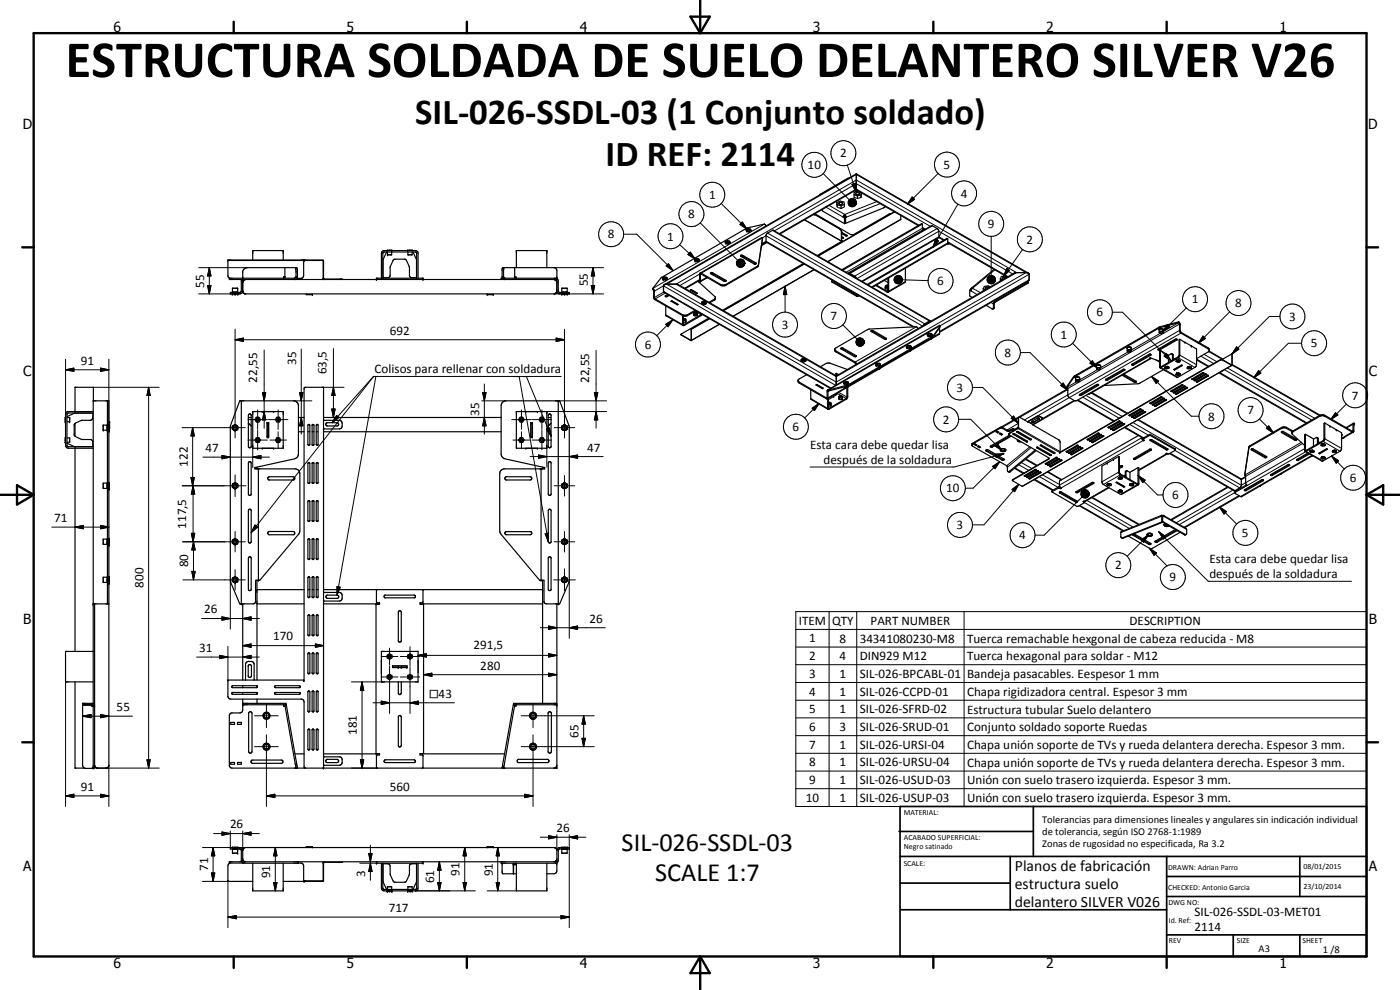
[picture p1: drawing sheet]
<svg xmlns="http://www.w3.org/2000/svg" width="420mm" height="297mm" viewBox="0 0 420 297" stroke-linecap="round" stroke-linejoin="round" font-family="sans-serif">
<defs><g id="words">
<text font-size="15.8" x="19.7" y="23.1">ESTRUCTURA SOLDADA DE SUELO DELANTERO SILVER V26</text>
<g font-size="11">
<text x="124.6" y="37.2">SIL-026-SSDL-03 (1 Conjunto soldado)</text>
<text x="181.7" y="49.8">ID REF: 2114</text>
</g>
<g font-size="7.9">
<text x="186.6" y="255.5">SIL-026-SSDL-03</text>
<text x="196.6" y="264.5">SCALE 1:7</text>
</g>
<g font-size="4.7">
<text x="304.6" y="261.2">Planos de fabricación</text>
<text x="304.6" y="266.6">estructura suelo</text>
<text x="304.6" y="272">delantero SILVER V026</text>
</g>
<g font-size="4.2">
<text x="34" y="9.6">6</text>
<text x="104" y="9.6">5</text>
<text x="174" y="9.6">4</text>
<text x="244" y="9.6">3</text>
<text x="314" y="9.6">2</text>
<text x="384" y="9.6">1</text>
<text x="6.8" y="38.7">D</text>
<text x="410.6" y="38.7">D</text>
<text x="7" y="112.9">C</text>
<text x="410.8" y="112.9">C</text>
<text x="7" y="187.1">B</text>
<text x="410.8" y="187.1">B</text>
<text x="7" y="261.4">A</text>
<text x="410.8" y="261.4">A</text>
<text x="34" y="290.4">6</text>
<text x="104" y="290.4">5</text>
<text x="174" y="290.4">4</text>
<text x="244" y="290.4">3</text>
<text x="314" y="290.4">2</text>
<text x="384" y="290.4">1</text>
</g>
<g font-size="3.9">
<text x="252.1" y="47.2">2</text>
<text x="242.4" y="50.7">10</text>
<text x="283.2" y="50.7">5</text>
<text x="212.8" y="59.7">1</text>
<text x="288.4" y="59.3">4</text>
<text x="206.5" y="65.5">8</text>
<text x="182.4" y="71.5">8</text>
<text x="296.5" y="68.5">9</text>
<text x="200.3" y="72.2">1</text>
<text x="308.1" y="73.1">2</text>
<text x="61.3" y="86.3" transform="rotate(-90 61.3 86.3)">55</text>
<text x="176.4" y="85.9" transform="rotate(-90 176.4 85.9)">55</text>
<text x="281.3" y="85.6">6</text>
<text x="329.1" y="95">6</text>
<text x="357.7" y="91">1</text>
<text x="370.7" y="92.2">8</text>
<text x="117" y="100.4">692</text>
<text x="234.6" y="98.7">3</text>
<text x="249.3" y="96.1">7</text>
<text x="318.3" y="101.6">1</text>
<text x="386.9" y="96.2">3</text>
<text x="193.5" y="104.6">6</text>
<text x="301.4" y="107.1">8</text>
<text x="393.4" y="104.2">5</text>
<text x="24.3" y="109.4">91</text>
<text x="88.9" y="109.5" transform="rotate(-90 88.9 109.5)">35</text>
<text x="98" y="112.4" transform="rotate(-90 98 112.4)">63,5</text>
<text x="112.4" y="111.9">Colisos para rellenar con soldadura</text>
<text x="77.2" y="114.8" transform="rotate(-90 77.2 114.8)">22,55</text>
<text x="176.8" y="114.9" transform="rotate(-90 176.8 114.9)">22,55</text>
<text x="287.1" y="117.6">3</text>
<text x="405.7" y="119.9">7</text>
<text x="143.8" y="124.8" transform="rotate(-90 143.8 124.8)">35</text>
<text x="374.3" y="124.3">7</text>
<text x="237.9" y="129.3">6</text>
<text x="282.9" y="127.1">2</text>
<text x="362.6" y="126.2">8</text>
<text x="61.7" y="135.7">47</text>
<text x="176.3" y="135.5">47</text>
<text x="243.1" y="134.6">Esta cara debe quedar lisa</text>
<text x="56.3" y="140.1" transform="rotate(-90 56.3 140.1)">122</text>
<text x="247.2" y="139.1">después de la soldadura</text>
<text x="284" y="147.7">10</text>
<text x="351.8" y="149.8">6</text>
<text x="405.1" y="144.7">6</text>
<text x="16.3" y="156.6">71</text>
<text x="55.9" y="158.6" transform="rotate(-90 55.9 158.6)">117,5</text>
<text x="287.1" y="158.8">3</text>
<text x="305.9" y="161.8">4</text>
<text x="372.7" y="161.2">5</text>
<text x="56.5" y="170.3" transform="rotate(-90 56.5 170.3)">80</text>
<text x="334.6" y="170.9">2</text>
<text x="363" y="168.9">Esta cara debe quedar lisa</text>
<text x="363" y="173.4">después de la soldadura</text>
<text x="43" y="176.3" transform="rotate(-90 43 176.3)">800</text>
<text x="351" y="174.4">9</text>
<text x="61.3" y="184">26</text>
<text x="176.9" y="186.8">26</text>
<text x="239.7" y="187.5">ITEM</text>
<text x="249.7" y="187.5">QTY</text>
<text x="261.3" y="187.5">PART NUMBER</text>
<text x="339" y="187.5">DESCRIPTION</text>
<text x="59.8" y="195.6">31</text>
<text x="82" y="192.2">170</text>
<text x="142.1" y="194.6">291,5</text>
<text x="242.8" y="192.7">1</text>
<text x="252" y="192.8">8</text>
<text x="258" y="192.8">34341080230-M8</text>
<text x="290.2" y="192.8">Tuerca remachable hexgonal de cabeza reducida - M8</text>
<text x="144.1" y="200.9">280</text>
<text x="242.8" y="198.1">2</text>
<text x="242.8" y="203.4">3</text>
<text x="252" y="198">4</text>
<text x="252" y="203.4">1</text>
<text x="258" y="198.1">DIN929 M12</text>
<text x="258" y="203.4">SIL-026-BPCABL-01</text>
<text x="290.2" y="198.2">Tuerca hexagonal para soldar - M12</text>
<text x="290.2" y="203.5">Bandeja pasacables. Eespesor 1 mm</text>
<text x="131.6" y="209.3">43</text>
<text x="242.8" y="208.7">4</text>
<text x="252" y="208.7">1</text>
<text x="258" y="208.7">SIL-026-CCPD-01</text>
<text x="290.2" y="208.8">Chapa rigidizadora central. Espesor 3 mm</text>
<text x="35" y="213.3">55</text>
<text x="242.8" y="214">5</text>
<text x="252" y="214">1</text>
<text x="258" y="214">SIL-026-SFRD-02</text>
<text x="290.2" y="214.1">Estructura tubular Suelo delantero</text>
<text x="107.1" y="220.5" transform="rotate(-90 107.1 220.5)">181</text>
<text x="173.6" y="221.4" transform="rotate(-90 173.6 221.4)">65</text>
<text x="242.8" y="219.3">6</text>
<text x="252" y="219.3">3</text>
<text x="258" y="219.3">SIL-026-SRUD-01</text>
<text x="290.2" y="219.4">Conjunto soldado soporte Ruedas</text>
<text x="242.8" y="224.6">7</text>
<text x="252" y="224.7">1</text>
<text x="258" y="224.7">SIL-026-URSI-04</text>
<text x="290.2" y="224.7">Chapa unión soporte de TVs y rueda delantera derecha. Espesor 3 mm.</text>
<text x="242.8" y="230">8</text>
<text x="252" y="230">1</text>
<text x="258" y="230">SIL-026-URSU-04</text>
<text x="290.2" y="230">Chapa unión soporte de TVs y rueda delantera derecha. Espesor 3 mm.</text>
<text x="24.3" y="237.2">91</text>
<text x="117" y="237.3">560</text>
<text x="242.8" y="235.2">9</text>
<text x="252" y="235.2">1</text>
<text x="258" y="235.2">SIL-026-USUD-03</text>
<text x="290.2" y="235.4">Unión con suelo trasero izquierda. Espesor 3 mm.</text>
<text x="241.8" y="240.6">10</text>
<text x="252" y="240.6">1</text>
<text x="258" y="240.6">SIL-026-USUP-03</text>
<text x="290.2" y="240.7">Unión con suelo trasero izquierda. Espesor 3 mm.</text>
<text x="69" y="248.6">26</text>
<text x="167" y="249.7">26</text>
<text x="62.5" y="261.4" transform="rotate(-90 62.5 261.4)">71</text>
<text x="81.1" y="263.4" transform="rotate(-90 81.1 263.4)">91</text>
<text x="109.6" y="263.2" transform="rotate(-90 109.6 263.2)">3</text>
<text x="137.9" y="262.8" transform="rotate(-90 137.9 262.8)">91</text>
<text x="147.9" y="262.9" transform="rotate(-90 147.9 262.9)">91</text>
<text x="130.3" y="265" transform="rotate(-90 130.3 265)">61</text>
<text x="116.7" y="273.7">717</text>
<text x="358.5" y="275">SIL-026-SSDL-03-MET01</text>
<text x="358.5" y="279.4">2114</text>
</g>
<text font-size="3.2" x="128.8" y="209.3">o</text>
<g font-size="3.1">
<text x="312.7" y="246.8">Tolerancias para dimensiones lineales y angulares sin indicación individual</text>
<text x="312.7" y="250.4">de tolerancia, según ISO 2768-1:1989</text>
<text x="312.7" y="254">Zonas de rugosidad no especificada, Ra 3.2</text>
<text x="377.7" y="285.6">A3</text>
<text x="397" y="285.9">1 /8</text>
</g>
<g font-size="2.4">
<text x="271.2" y="244.4">MATERIAL:</text>
<text x="271.3" y="252">ACABADO SUPERFICIAL:</text>
<text x="271.3" y="254.6">Negro satinado</text>
<text x="271.2" y="259.7">SCALE:</text>
<text x="350.6" y="261">DRAWN: Adrian Parro</text>
<text x="391.2" y="260.6">08/01/2015</text>
<text x="350.6" y="267">CHECKED: Antonio Garcia</text>
<text x="391.2" y="266.7">23/10/2014</text>
<text x="350.6" y="271.4">DWG NO:</text>
<text x="350.8" y="276.9">Id. Ref:</text>
<text x="350.8" y="282.8">REV</text>
<text x="371.2" y="282.9">SIZE</text>
<text x="390.9" y="282.9">SHEET</text>
</g>
</g></defs>
<g fill="none" stroke="#000" stroke-width=".35">
<path d="M254.8 53.5l-8.9 5M256.3 58.4v.8l.7 .3M256.3 58.4l1 .4M256.9 58l.9-.1a.47 .47 0 0 1-.2 .6 .47 .47 0 0 1-.6-.2zM257 52.2v4.7M257 52.2l51.6 29.7M257 56.9l1.3 .8M257 52.2l-57.6 33.2M257 56.9l-23 13.3M257.3 58.8v.8M258.4 59.2l-.8 .3M258.4 58.5v.7"/>
<path d="M258.4 58.5l-1.1 .3M258.5 57.8l17.1 9.9M258.5 58.7l-.1 .5M258.5 57.8l-1-.4-1.1 .3-.1 .7M258.5 57.8v.7M258.5 57.8l-.1 .7M68.4 78.1h28.4l.2 5.6 .1 .2M75.8 78v-2.8h9.2v2.8M91.1 78.1v4.8l-.4 .5-1.6 .1M91.3 78v.1M116 75.6l-1 2.3v5.4h1.5l.5-.3 .1-.4a6 6 0 0 1 1-4.6l.3-.2h3.1l.5 .3a6 6 0 0 1 .9 4.7l.5 .5h1.6v-5.4l-1.1-2.3M116.3 75.1l1.2 .1"/>
<path d="M116.3 75.6v.9h1.2v-.9M116.8 75.1h.1M116.9 75.1v.1M117 75.1l-.1 .1M117.5 75.1h.1M117.5 75.1v.1M122.4 75.1h1.4M122.4 75.6v.9h1.3v-.9M123 75.1h.1M123 75.1v.1M123.1 75.1v.1M123.6 75.1h.1"/>
<path d="M208.6 78.2l.6 .2M208.6 78.3h.1M208.7 77.9l.6-.2 .3 .2a.43 .43 0 0 1-.5 .3 .43 .43 0 0 1-.4-.3zM209.4 78.4h-.2M209.8 78.1l-.4 .3M209.9 78l-.1 .1M209.9 78l-.3-.4h-.6l-.5 .2 .1 .4M217.8 72.9l.7 .2M217.8 72.9h.1M218 72.5l.5-.1 .4 .2a.46 .46 0 0 1-.5 .3 .46 .46 0 0 1-.4-.4zM218.6 73l-.1 .1M219.1 72.8l-.5 .2"/>
<path d="M219.1 72.8l-.1-.4-.7-.2-.7 .4 .2 .3M219.1 72.8h.1M222.3 76.7l.6-.1 3.9 2.3 .1 .2-.5 .1-4-2.3zM222.3 76.9h.6l3.9 2.3M223.2 77l-.3 .2M224.1 69.3l-.1-.4a.98 .98 0 0 1 1.2-.2l.2 .5-.6 .2M224.1 69.3h.1M224.2 69.3l.6 .1M224.3 68.9h.8a.4 .4 0 0 1-.4 .4 .4 .4 0 0 1-.4-.4zM224.9 69.4h-.1M227.6 79.5l-.3 .4-9.7 5.5h-1.2l-6.1-3.5-.3 .4-.1 2M228.6 73.2l-.1 .8"/>
<path d="M228.8 71.4l-.3-.1-18.4 10.7M228.8 71.4l-1.2 8.4-.3 .3-9.9 5.7-1.1-.2-6-3.4-.2 2.4M228.8 71.4v.2M229.9 67.8l-.5-.6-5.4 1.3-25.5 14.7-2.6 3.3M229.9 72.6l-1.3 .8 1.3-.8M229.9 72.6l.1-2.3 2-1.3 47.3 27.3M229.9 72.6l44.1 25.5M230.2 72.8l-1.6 .9M241.1 79.1l-24.2 14M241.3 79.2l-24.2 14M241.4 79.2l-24.3 14M241.4 66l11.1 6.4"/>
<path d="M244.5 64.1l11.1 6.3h.6l10.7-6.2 .4-.1M246.6 62.9l.5 .6 6.3 3.6M251.2 60.7l.1 1.3M251.2 60.7l.9-.4 1.2 .3 .1 .7M251.2 60.7l.1 .8M251.3 61.5v.7M251.3 61.5l1.1 .2M251.6 62.3l.8 .2M251.8 60.9a.57 .57 0 0 1 .6-.2 .57 .57 0 0 1 .4 .5 .55 .55 0 0 1-.6 .2 .55 .55 0 0 1-.4-.5zM252.4 61.7v.8M252.5 72.4v-3l-.3-.6-7.9-4.5 7.8 4.4 .5 .6v3h.2l-7.5 4.4M252.5 72.4h.2"/>
<path d="M252.6 70.1l1.3 .7 .3-.1M252.6 69.7l1.6 1M252.6 69.8l1.6 .9M252.6 71.1l.5 .3M252.6 71l.5 .4M252.6 71.3l.5 .1M253.1 65.2l.3 .2M253.1 62.2l-.7 .3M253.3 65l.4 .3M253.3 65l-.2 .2M253.4 61.3v.8M253.4 61.3l-1 .4"/>
<path d="M253.4 65.4v1.7M253.5 64.6l.2 .5M253.5 64.3l.4 .9M253.5 64.3v.3M253.5 64.3l-.4 .9M253.5 64.6l-.2 .4M253.6 65.2h.1M253.6 65.2l.2 .1M253.7 67l-.3 .1M253.7 65.3v1.7M253.7 65.3l-.3 .1M253.7 67h.1"/>
<path d="M253.7 65.1l-.1 .1M253.7 65.1l.2 .1M253.8 65.3v1.7M253.9 65.2l-.1 .1M265.7 62l-.6 .4-11.3 4.6M268.4 63.5l-23 13.3M268.5 63.6l-23 13.2M270.3 64.7v1.2l-21.9 12.6M276.8 68.4l.8 .4M276.8 67.2l.1 1.5 .3 .3 .2-.2-.4-.2M276.8 67.2l-23.9 13.9M276.8 67.2l-.2-.1-24 13.8"/>
<path d="M277 68.5v.4M281.7 71.2l1.5 .9M284.4 73.2l-22.6 13M284.4 72.8l17.9 10.3M284.4 72.9h.3M284.4 71.6v1.6M284.4 71.6l-.2-.1-23.9 13.8M284.4 71.6l-23.9 13.9M284.9 73.1l-.5 .1M68.9 83.5l-.5-.7v-4.8h28.4l.3 .2 .1 5.5 5.5 .2M69.7 88.2h1.7M69.8 87.8v-1.3h1.5v1.3"/>
<path d="M69.8 87.7h1.5M69.8 88.2h.1M70.1 87.7l-.2 .1M70.3 87.7l.1 .1M70.4 88.2h.2M70.8 87.7l-.1 .1M71.1 87.7l.1 .1M71.4 88.2h-.1M72 87.8h-2.9v.4h2.9M72 87.8v.4M72.5 83.9l-.1 3.4-.4 .5M72.8 87.3l-.2 .6-.6 .3"/>
<path d="M73.3 83.9l-.5 .3v3.3l.6 .6 .3 .1h92.6a.87 .87 0 0 0 .8-.9M73.7 83.9l-.6 .2-.3 .5M85.1 83.1h.4l-.4 .4zM85.5 80.3v2.8M88.4 83.5h-19.6v.4h98.3v-2.7l-.2-.6-.6-.3h-15.5v3.2M88.4 83.5v.4M88.6 80.3l.2 .6v2.2l-.4 .4M88.8 83.1h.5M89.1 83.5l-.6 .4M89.3 83.1l-.1-2.2-.2-.6h-14.8l-1 .4-.3 .5-.1 2.3M89.3 83.1l-.2 .4M89.6 83.5v.4"/>
<path d="M91.9 88.2v.2h1.9v-.2M97 83.5h.1M113 83.9v-.4h13.9v.4M114.5 83.5v-7.5l.2-.6 .4-.2h9.7l.5 .2 .2 .6v7.5M114.9 83.5v-7.5l.3-.4 9.7 .1 .1 .2v7.6M146.2 88.2v.2h1.8v-.2M150.7 83.1h.4M150.8 83.5h-.4v.4M150.8 83.5l.6 .4M151.3 80.3l-.2 2.8 .4 .4M151.4 83.4h.1M151.5 83.5h15.6"/>
<path d="M151.5 83.5v.4M154.4 83.1h.4v.4zM154.5 80.3v2.8M155 80.3v-5.1h9.1v5.1M166.3 83.9l.6 .2 .2 .7M166.7 83.9l.4 .4v3M167.1 83.6l.4 .5v3.2l.5 .5M167.1 87.3l.1 .5 .8 .4M168 87.8h2.8v.4h-2.8M168 87.8v.4M168.6 87.8v-1.3h1.6v1.3M168.6 87.7h1.6"/>
<path d="M168.6 88.2h1.6M168.9 87.7l-.1 .1M169.1 87.7l.1 .1M169.4 88.2h-.1M169.4 88.2h.1M169.7 87.7l-.1 .1M169.9 87.7l.1 .1M195.9 86.5l.4 .5 .1 2.3 .2 .4 8.2 4.7 .6 .2 .8-.1 2.4-1.4M195.9 86.5l.3 .7v2.1l.3 .6 8.3 4.8M199 83.8h.1M199.1 83.8l.6 .1M199.2 83.4a.42 .42 0 0 1 .4-.2 .42 .42 0 0 1 .3 .5h-.6z"/>
<path d="M199.8 91.8v2.9l5.2 3M199.8 83.9h-.1M200.2 83.7l-.4 .2M200.2 83.7h.1M200.3 83.6l-.1 .1M200.3 83.6l-.2-.4-.8-.1-.5 .3 .3 .4M200.3 83.6h.1M200.4 88.3l-.7 .4v.3M200.6 88.5l-.9 .5M200.8 88.6l-.7 .4h-.4M201.6 90.3l1.9 1.1-.2 .1-1.9-1.1M201.6 90.3h.1"/>
<path d="M201.6 90.3l-.2 .1M201.6 90.3l1.9 1.1M205.1 96.6l.1 .1M205.1 95.8l.3-.1 .3 .2-.6 .1M205.1 95.6l.6 .1 .2 .7M205.2 96.7h.1M205.8 96.6h-.1M205.8 96.3v.3l-.6 .1M205.8 95.9l-.2 .2h-.5M207.2 87l.2-.1 1.9 1.1-.2 .1zM207.4 86.9v.1M207.4 98.7v3.4l-3-1.7"/>
<path d="M207.4 98.7l.1 .1M207.4 87h-.2M207.4 87l1.9 1M207.5 98.8l-.1 3.4M208.2 94.5l.4 .3M208.2 94l.6 .2 .4-.2M208.2 94.4v.1M208.2 94.5l.1 .1M208.4 93.8l.7 .1-.5 .2zM208.6 94.7h.1M208.8 93.3l-2.6 1.5-.8 .1-.6-.2M209.1 94.7l-.5 .1"/>
<path d="M209.2 94.6l-.1 .1M209.2 94.3l-.1 .4M209.2 94.5v-.6l-.7-.3-.3 .3v.6M209.2 94.4h.1M209.5 84.4h.1M209.5 84.4l5.2 4.7-.2 .9-1.5 .8M209.6 84.5h.1M209.6 84.5l.5 .1M209.6 84.3v.2M209.7 84.2l.1 .1M209.8 84.3h.1M210 84.1l-4.4 2.5"/>
<path d="M210.6 90.8l.5 .4 .9-.3M210.6 94.2l-5.4 3.2-.1-.2v-2.4M210.7 90.6a.73 .73 0 0 1 .8-.2 .73 .73 0 0 1 .5 .6l-.4 .3h-.6l-.4-.3zM210.7 94.4l-5.5 3.3-.4-.2v-2.8M211 90.7h.6a.3 .3 0 0 1-.3 .3 .3 .3 0 0 1-.3-.3zM212 90.8v.1M212.3 83.3l-2.2 1.3M212.7 95.5l-8.3 4.7v.3l3 1.7M212.9 95.6l-5.5 3.1M213 95.6l-5.5 3.2M213.2 82l4.2 2.5 .4-.1M213.3 81.9l.6-.1 3.9 2.3v.3"/>
<path d="M213.3 81.9l-.1 .1M213.3 82.1h.6l3.9 2.3M214.2 82.3l-.4 .1M214.7 89.4l-1.9 1.3M215.9 97.3l-8.4 4.9M217.8 84.4h.1M244.3 80.9l-24.3 14M249.7 84.3l7.5 4.3h.4M249.9 84.2l-.1 .5 7.4 4.2 .6-.2M254.7 82.1l.4-.1 1.4 .8 .5 .6M254.8 82l24.8-14.3 1.9 1.1 .3 .6-.2 1.9-22.8 13.2M255 82.3l1.7 .9"/>
<path d="M261.5 99.5h.5l4 2.3M261.5 99.5v-.3h.5l4 2.3v.2M261.5 99.5l3.9 2.3 .6-.1M265.4 84.1l1.1 .7M265.7 85.9l.1 .2h.7M265.7 86.3l.1 .3M265.7 86.4h.1M265.8 86.6l.7 .1M265.8 86.6v.1M266.4 86.7h-.1M266.5 85.8l-.7 .1 .3 .2 .4-.1M266.5 83.5l-.1 3.9-3.4-1.9"/>
<path d="M266.5 85.6l-.7 .1-.1 .7M266.7 83.4l-.1 4.2h-.4l-3.4-2M271.7 80.5v4.2l-5.1 3M275.5 98.6l-.5-.6-14.3 .8-10.1 5.8 .1 .9 6 3.4 .2 .5M279 96.6l-1.6 .9M279.3 96.3v.1M279.3 96.3l-1.8 .9-.4 .5M282 99.7l26.6-15.4 .3-.4-.1-1.8-.7-.3-3.7 .1-53.4 30.9M282 98.3l-.1 1.9-2.3 1.4M282.2 97.7l-2.3 3.1-25.3 14.6-5.9 1.6M282.2 97.7l-2.3 3.4-25.3 14.6M282.2 97.7h-.3l-33.5 19.3"/>
<path d="M291 87.1v1.7l.7 .4M291.2 87h.3M291.2 86.9v.1M291.2 87l-.2 .1M291.2 86.9l.3 .1M291.3 86.8l-.1 .1M291.3 86.8l.2 .1M291.5 87l-.1 .3-.4-.2M291.5 86.5l-.2 .3M291.5 86.5h.4l-.4 .4M291.5 86.9v.1M295.1 86.6l.6 .4"/>
<path d="M295.1 86.6v.7M295.9 91.6l2.1 1.1M296.8 86.3l-.5-.2-.5 .1-.1 .3 .4 .2M297.2 86.1l-.6-.3-1.2 .1-.3 .7M298.4 80.8l-6.9 5.7M300.2 83.7l.6 .3M300.2 83.7v.7M301.9 83.4a.61 .61 0 0 0-1 .2l.3 .2M302.3 83.1l-.6-.3-1.2 .2-.3 .7M308.5 84.4l-.1 .6-9.9 5.7-.1 1.7-.4 .3M308.6 84.6l-10.1 5.9-.4 .7-.1 1.5M347.9 99l.4-.4 .7 .1 .1 .4"/>
<path d="M347.9 98.9v.8M348 98.8h-.1M348.1 99.7l.5-.2 .3 .3-.6 .2zM348.1 98.7l-.2 .3M348.2 98.6l-.1 .1M348.4 98.6l.2 .1M348.5 98.6l-.4 .1M348.6 98.6v.1M348.6 98.7h.2M348.8 98.7l.2 .1M348.9 98.6l-.1 .1M349 98.8l.1 1.1-.8 .2-.4-.4"/>
<path d="M349 98.7v.1M349 98.8l.1 .3M349.1 99.7a.75 .75 0 0 0-1.2 0M353.7 96.8l.3 .4v2.1l.3 .6 8.3 4.8 .3 .4M353.7 96.6l.5 .8v1.9l.2 .4 8.2 4.7 .3 .3v.6M353.7 96.6l-5.9 1.6-25.3 14.6-2.3 3.1v.3M353.7 96.8l-5.9 1.6-25.3 14.7-2.3 3.1M353.7 96.6v.2M239.5 114.3l.3 .3 8.2 4.8 .2-.1 .2-2.3M240.4 108.1a.74 .74 0 0 1 .8-.5 .74 .74 0 0 1 .7 .5M240.4 108.1a.99 .99 0 0 0 1.4 .1M240.8 108l.4-.2 .3 .3-.5 .1z"/>
<path d="M241.9 108a.76 .76 0 0 1-.7 .6 .76 .76 0 0 1-.8-.5M242.1 112.4l-2.3 1.3a.71 .71 0 0 0 0 1.2l8.5 4.8M243.3 116.9l.1 2.9 5.1 3M244.9 115.5l.2-.1 1.9 1.1-.2 .1zM245.1 115.4l-.2 .2M245.1 115.4h.1M245.1 115.4l1.9 1.1M246.2 110l1.7-.9 .8-.2 5.6 2M248.4 117h.3M248.4 119.6l.1 3.2M248.7 117v.3M248.7 117.3h-.2l-.2 2.4"/>
<path d="M250.1 119h.1M250.2 119l-1.6 .9M250.5 104.9l.2 .3 6 3.4 .4 .7M250.7 112.1l.7 .5M250.9 112v.1M250.9 112l-.2 .1M250.9 112l.7 .4M250.9 112.1l-.1 .1M250.9 112.1l.7 .3M251 112.8l-47.4-27.4-3.8-.1-.6 .3-.1 1.8 .3 .4 49.8 28.7M251 112.8v2.7M251.3 117.9l-.1 .5-1.1 .6"/>
<path d="M251.7 119.7l.4 .2M251.7 119l.3-.2h.5l.3 .3M251.7 119v.7M251.7 119l.4 .3 .7-.2M251.7 119.7h.1M251.7 119.5v.2M252 119h.6a.33 .33 0 0 1-.4 .3 .33 .33 0 0 1-.2-.3zM252 119.9h.1M252.5 104.7l3.9 2.3h.5M252.5 104.6h-.2l.2-.2h.5l4 2.3-.1 .3M252.5 104.6l.5 .1 3.9 2.3M252.6 119.8h.1"/>
<path d="M252.7 119.8h-.1M252.8 119.5l-.1 .3-.6 .1M252.8 119v.6M253.4 115.1v.1M253.4 116.1l.7 .2M253.4 115.1l.1 .1M253.4 115.2h.1M253.5 114.9v-.1a.42 .42 0 0 1 .5-.2 .42 .42 0 0 1 .3 .5h-.6zM254.1 116.3l-5.8 3.4M254.2 116.3l-.2 3.2-5.3 3.1-.1-3.1M254.4 116.2l-.3 .1M254.4 116.2v3l-.3 .6-5.6 3"/>
<path d="M254.5 115.7l-.1 .5M254.6 115.7l-5.9 1.6M254.6 115.1l-.4 .2-.7-.1M254.7 115l-.1 .1M254.7 115l-.3-.4-.8-.1-.4 .4 .2 .2M256.9 107h.1M262.9 109.6l.1 .1M263.1 109.3a.49 .49 0 0 1 .8 .1l-.6 .2zM263.7 110.8l-9.2 5.3M264.1 110.2l-.2 .5h-.7M264.2 109.5l-.4 .3-.8-.1M264.2 109.4l-.2-.4h-.8l-.4 .3 .1 .3"/>
<path d="M264.2 109.4v.1M272.2 104.3l-.2-.3 .5-.4 .8 .2 .2 .4-.5 .2h-.7M272.2 104.3l.1 .1M272.3 104.4h.1M272.4 103.9a.42 .42 0 0 1 .4-.1 .42 .42 0 0 1 .3 .4l-.6 .1zM272.9 105.5l-8.8 5M273.3 104.9l-.2 .5-.7 .1M278.5 100.7h.1M278.6 100.3a.51 .51 0 0 1 .9 .2l-.7 .1zM279.2 101.9l-5.9 3.3M279.3 100.8h-.2M279.6 101.6l-.4 .3-.5-.1"/>
<path d="M279.6 101.3v.3M279.7 100.6l-.6 .2M279.8 100.5l-.2-.4-.7-.1-.6 .2 .2 .5 .6 .1M279.8 100.5l-.1 .1M320.2 116.2l.3 .3 .1 2.5 1.9 1.2M320.5 116.6l-20.1 11.6M322.7 113.3l.1 1a.67 .67 0 0 0 .6 .3 .67 .67 0 0 0 .6-.4M322.7 113.5h.1M322.8 113.5l.4-.5 .7 .2 .1 .4M322.8 113.3h.1M322.9 113.2l-.1 .2M323.1 114l.7 .2-.6 .3-.3-.3z"/>
<path d="M323.1 113.1l-.2 .1M323.4 113.1l.5 .2M323.8 113.2h-.9M323.9 113.3l.1 .9M323.9 113.2v.1M324 114.2a.75 .75 0 0 0-1.2 0M324 113.4v.1M324 113.5h.1M327.7 117.8l10.7 6.2M329 109.7l.1 .2M329 109.7l.5-.3 .6 .1 .2 .5M329 109.7v.1"/>
<path d="M329.3 110.4h.7a.34 .34 0 0 1-.3 .5 .34 .34 0 0 1-.4-.5zM329.4 109.5l-.3 .1M329.6 115.4v.3l-5.1 2.9h-.4v-.3M329.6 115.4h-.5l-5 2.9M329.6 115.4l-5.1 2.9h-.4M329.6 109.4l.5 .2 .2 .3M330 109.5l-.7 .1M330.2 109.6l.1 1a.71 .71 0 0 1-1.2 .1v-1M330.3 110.5a.71 .71 0 0 0-1.2 .1M336.8 112.6l3.6 2.1h.5v-.3M337 112.4l3.4 2h.5M337.3 112.3l3.6 2.1"/>
<path d="M337.5 110.9l-.4-.1-5.2 3M337.5 110.9v.2l-5.1 2.9h-.6l.1-.2M337.5 110.9l-5.1 2.9h-.5M338.3 104.5l.4-.4 .7 .1 .1 .4M338.3 104.5v.8M338.4 104.3h.1M338.5 105.2l.5-.2 .3 .3-.6 .2zM338.6 104.1l-.3 .4M338.9 104.1l.1 .1M339 104.2l.5 .2M339.2 104.2l-.8 .1M339.4 104.3l.1 .1"/>
<path d="M339.5 104.4v.9a.71 .71 0 0 1-1.2 0M339.5 105.2a.76 .76 0 0 0-1.2 .1M339.5 104.5v.1M340.9 114.4h.1M345.3 107.6l-.3-.1 .2-.1 2.8 1M345.3 106.3l-5.1 3h-.4M345.3 106.3h-.4l-5.1 3M345.3 106.3h.1M345.4 107.6l-18.4 10.6h-.3l-3.5 2h-.7M345.4 106.3l-.1 .3-5.1 2.9h-.5l.1-.2M345.5 107.5l-.2 .1M346.9 108l1.1 .6"/>
<path d="M348.3 105.2l2.4 1.4M348.3 105.2l-.3 .1 .1 5M348.3 105.2v4.8M348.3 110h.1M348.6 119.3l-3.1 1.8-.4-.2M348.6 119.2l-3.1 1.8-.4-.1M348.7 119.1h-.4l-3.2 1.8M348.7 119.1v.1M348.7 119.2l-.1 .1M348.7 119.1l-.1 .1M349.2 110.9l-7.3 4.2-10.5 .6M349.4 119.5h-.3l-3.2 1.8"/>
<path d="M349.4 119.5l-3.3 2-.3-.1M349.4 119.5l-3.2 1.9-.3-.1M349.8 110l-.1 .1M349.8 110.3l.3-.2 .4 .2-.2 .2zM350.1 119.9h-.4l-3.2 1.9M350.1 119.9l-3.5 1.9M350.1 119.9l-3.5 2M350.3 110l.4 .2v.3l-.7 .1-.4-.2 .1-.3M350.3 109.9h.1M350.3 110h-.5M350.3 109.9v.1M350.3 109.9l-.5 .1"/>
<path d="M350.3 109.9l.1 .1M351.4 102.5v.3M351.7 106.2l.4 .2v1.5M351.9 108.1v-1.7l-.3-.3-.9 .5v2.2M352.1 107.4l.5 .3M352.2 110.9l2.4-1.4 .3 .1-2.4 1.4zM352.4 110.8l.1 .1M352.5 110.9v.1M353.1 112.1l-.1 .2M353.1 108.1l-.1 .3M353.1 112h.1M353.1 108.1h.1"/>
<path d="M353.2 101.8l-5.1 2.9h-.5M353.2 101.8l.1 .2-5.2 3-.6-.1 .1-.2M353.2 101.8h-.5l-5.1 2.9M353.2 112l-.1 .1M353.2 108.1h-.1M353.3 108.2h.6a.3 .3 0 0 1-.3 .4 .3 .3 0 0 1-.3-.4zM353.3 112.1h.3l.3 .2-.5 .1zM353.6 108h.2M353.6 111.9h.2M353.6 111.9l-.4 .1M353.6 111.9h.1M353.6 108l-.4 .1"/>
<path d="M353.7 111.9h.1M353.8 111.9l.3 .2M353.8 108l.3 .2M354.1 101.8v4.8l-.2 .5-5.5 3.3-.3-.1M354.1 101.8l-.2 .1-.1 5-5.5 3.1M354.1 101.8l1.5 .9M354.1 112.1v.1M354.1 108.2v.1M354.1 108.2h.1M354.1 112.2l-.1 .3-.5 .1-.5-.3M354.1 108.3l-.1 .3-.5 .1-.5-.3M354.7 109.6l-2.2 1.3"/>
<path d="M355 115.6l-3.2 1.9-.4-.2M355 115.5l-.4-.1-3.2 1.9M355 115.5l-3.2 1.8h-.4M355 115.5v.1M355.6 102.7l3.5 2-.1 5.2-5.7 3.4-5.2-3M355.6 102.7h.1M355.7 115.9l-3.2 1.9-.4-.1M355.7 115.9l-3.2 2-.4-.2M355.7 115.9h-.4l-3.2 1.8M356.4 116.3l-3.2 1.9-.4-.1M356.4 116.4l-3.3 1.9-.3-.2M356.4 116.3l-.3-.1-3.3 1.9"/>
<path d="M356.4 116.3v.1M356.5 110h.1M356.7 110.2l.6 .2h-.6zM357 109.9v.1M357 110h.2M357 110h-.4M357 109.9l.2 .1M357 109.9l-.4 .1M357.2 110l.3 .2-.1 .3-.6 .2-.5-.3 .3-.4M357.7 113.7l.2 .1M358.4 114.2h.1M358.4 114.1v.1"/>
<path d="M359.1 114.5l3.3-1.9 .3 .1-3.3 1.9M359.1 114.5v.1M359.1 108l3.5 2M359.1 114.6h.3M361.3 111.9l-3.2 1.9-.4-.1M361.3 111.9l-.4-.1-3.2 1.9M361.3 111.9l-3.3 1.9M361.9 112.3l-3.1 1.8h-.4M361.9 112.4l-3.1 1.8h-.4M361.9 112.3v.1M362 112.3h-.1M362 112.3l-.3-.1-3.3 1.9"/>
<path d="M362 112.3v.1M362 112.4h-.1M362.7 112.6l-3.3 2M362.9 105.3l4.1 2.4M362.9 105.3l-3.8 2.3M365.8 111.9l26.2 15.1M367 111.2l-.7 .4M369.6 109.5l-2.8-1.6h-.5l-48.3 27.9M369.6 109.5h.1M369.7 109.6l-62.8 36.3-3-1.7v-.3l10.8-6.2M369.7 109.6l-2.9-1.6h-.5l-48.3 27.8M369.7 106.2l.1 3.4"/>
<path d="M369.7 109.5h.1M369.7 106.2l-2.9 1.7M369.7 106.2h.1M369.8 109.3l26.4 15.3M369.8 109.6h-.1M19.6 132h.1M19.6 131.4h.1M19.6 125.9h.1M19.6 125.2l.1 .1M19.7 132.7l-.1 .1M19.7 132.1h-.1M19.7 126.5h-.1"/>
<path d="M19.7 125.9l-.1 .1M19.7 126.5l-.1 .1M20.1 125.3h.8v1.2h-.8M20.1 131.4h.8v1.3h-.8M20.1 133l2.3 1M22.4 124l-2.3 1M22.5 123.5v-7.3h5.5v95M22.5 123.9v.1M22.5 127v3.9M22.5 134.5v61M27.8 124v1.6l-.5 .5a6 6 0 0 0-4.7 .9l-.3 .4 .1 3.3a5.4 5.4 0 0 0 4.9 1.2l.5 .5v1.6M28 120.3h4.7v109.5l-.5 .6-.4 .1-2.9-.1-.5-.6"/>
<path d="M28 123.5h-7.7l-.5 .4-.1 .4v9.3l.2 .6 .6 .3h7.5M28 123.9h-7.5l-.4 .4v9.3l.2 .4h7.7M32.2 127.6h-1.2v1.5h1.2M32.2 127.6v1.5M32.2 127.6h.1M32.2 127.6v.2M32.2 129v.1M32.2 129.1v.1M32.2 128.9v.1M32.2 120.3v60.9M32.2 128.1v.5M32.2 128.9h.1"/>
<path d="M32.7 126.5h.2v1.8h-.2M32.7 127.4v1.8M32.7 128.8h.1M32.7 127.8v.1M69.8 128.8h.1M69.8 127.9v.9M69.8 128.8l.8 .4 .7-.4M69.8 127.9h.1M69.8 128.8l.8 .4 .2-.1M70.1 127.7l-.1 .1M70.1 127.7l-.3 .3a.77 .77 0 0 0 .1 .8 .77 .77 0 0 0 .8 .3M70.2 127.6l-.4 .3"/>
<path d="M70.3 127.6l.8 .2M70.6 127.4l-.8 .5M70.6 127.4l.7 .5M70.6 127.4l-.5 .3M70.6 127.4l.4 .3 .3 .6M71.1 127.8l.2 .1M71.1 128.9l-.3 .2M71.3 127.9v.9M71.3 128.5l-.2 .4M71.3 128.8l-.6 .3M72 120.3h16.4l.9 .6 .3 .8v14.6l-.3 .7-.9 .7-11.9 2.6v.4h12a1.45 1.45 0 0 1 1.5 1.4v17.2l-.2 .7-11.8 14.1h-1.3l-.1 6.7-.6 .4h-4l-2.9-7v-46.1zM72.4 120.3v60.9"/>
<path d="M74.5 127l.9 .8M74.5 125.3h.9M74.6 124.4l.4-.2 .4 .3v9.6l-.4 .3-.5-.5zM74.6 138.7l.4-.2 .4 .3v9.6a.44 .44 0 0 1-.5 .2 .44 .44 0 0 1-.4-.4zM75.8 123.5h9.2v11h-9.2zM76.9 125.3h.9l.3 .5-.3 .7h-.9l-.3-.5zM76.9 131.4h.9l.3 .6-.3 .7h-.9l-.3-.6zM80.2 126.8h.4v4.3h-.4zM80.6 126.8v4.3M83 125.3h.9l.3 .5-.3 .7h-.9l-.3-.5zM83 131.4h.9l.3 .6-.3 .7h-.9l-.3-.6zM89.6 129.5h1.7"/>
<path d="M89.6 125.3h1.7M92.4 129.5h.6M92.5 127.4h.4l.1 .2v5.7l-.3 .3-.3-.3zM92.5 138.8h.4l.1 .3v5.7l-.3 .2-.3-.2zM93.7 129.5h.5M93.8 127.4h.3l.1 .2v5.7l-.2 .3-.3-.1zM93.8 138.8h.3l.1 .3v5.7l-.2 .2-.3-.1zM94.9 129.5h.6M95 127.4l.5 .1v6l-.2 .1-.4-.3zM95 138.8l.5 .1v6l-.2 .1-.4-.2zM97.1 129.5h53.3M97.1 126.1h4.7l.6 .3 .3 .6-.1 1.1-.5 .6h-5"/>
<path d="M97.1 125.3h53.3M97.9 126.9l3.2-.1a.5 .5 0 0 1 .5 .4 .5 .5 0 0 1-.3 .6h-3.2l-.3-.4zM150.8 120.7l.7-.4h16.5l2.8 7.5v46.4l-2.8 7h-4l-.6-.4-.1-6.7h-1.3l-11.9-14.3-.1-17.7a1.45 1.45 0 0 1 1.4-1.4h12.1v-.4l-12-2.6-.8-.7-.3-.7v-14.6zM155 123.5h9.1v11h-9.1zM156 125.3l.8-.1 .5 .6-.5 .8h-.6l-.5-.6zM156 131.4l.8-.1 .5 .7-.5 .8h-.6l-.5-.7zM159.3 126.8h.5v4.3h-.5zM159.8 126.8v4.3M162.1 131.4h1l.3 .6-.3 .7h-1l-.3-.6zM162.3 131.8l.4-.2 .3 .6-.5 .3-.3-.3zM162.3 125.6a.42 .42 0 0 1 .6 0 .42 .42 0 0 1-.1 .7 .42 .42 0 0 1-.6-.2zM164.5 125.3h.9"/>
<path d="M164.7 138.6h.5l.2 .2v9.6a.44 .44 0 0 1-.5 .2 .44 .44 0 0 1-.4-.4v-9.3zM164.7 124.2h.5l.2 .3v9.6l-.4 .3-.5-.5v-9.3zM165.4 127l-.9 .8M167.5 120.3v60.9M168.6 128.8l.8 .4 .8-.4M168.6 128.8l.6 .3M168.6 127.9v.9M168.9 127.7a.78 .78 0 0 0-.3 .7 .78 .78 0 0 0 .6 .7M168.9 127.7l-.3 .2M169.1 127.6a.79 .79 0 0 1 1 .3 .79 .79 0 0 1-.1 1M169.4 127.4l-.8 .5M169.4 127.4l.8 .5"/>
<path d="M169.4 127.4l-.5 .3M170 128.9l-.8 .2M170 128.9l-.6 .3-.2-.1M170.2 128.8l-.2 .1M170.2 127.9v.9M248.6 121.8h.1M248.6 120.8l.7 .1 .1 .7M248.6 120.9l.6 .1-.2 .2-.4-.1M248.7 121.8h.1M249.3 121.7l-.1 .1M249.4 121.4l-.1 .4h-.6M249.4 121l-.3 .3-.5-.1"/>
<path d="M292.3 133.3l.3-.2 .6 .4-.3 .2zM292.5 133.2l.4 .2M292.9 133.4v.3M292.9 133.4h.1M293.3 134l.4-.2 .6 .4-.3 .1zM293.6 133.9l.4 .2M294 134.1v.2M294 134v.1M296 135l4.7 2.8h.6M296 135h.6l4.7 2.7 .1 .3h-.7l-4.7-2.7zM298.9 129.5l.3-.2 .6 .4-.3 .2zM299.1 129.4l.4 .2"/>
<path d="M299.5 129.6h.1M299.5 129.6v.3M299.9 130.2l.4-.2 .6 .3-.3 .2zM300.2 130l.4 .2M300.2 135l.5 .4h.7l.4-.4M300.6 130.2h.1M300.6 130.2v.3M300.6 134.7l-.4 .3a.85 .85 0 0 0 .9 .6 .85 .85 0 0 0 .7-.7l-.4-.2M300.6 134.7a.49 .49 0 0 0 .3 .6 .49 .49 0 0 0 .7-.3l-.2-.3M300.8 134.6h.5M300.8 134.6l-.2 .1M301.3 134.6l.1 .1"/>
<path d="M302.8 130.3l11.9 7 .1 .4M303 130.6l-5.7 3.2M303.3 130.7l-5.5 3.2h-.5M303.5 130.9l-5.7 3.2h-.5v-.3M304 129.3l-.1-.4-1.4 .5-2.2-1-8.6 5.1M304.1 130.2l3.9 2.4 .4-.1M304.1 130.2l.3-.1 4 2.4M304.1 130.2l3.9 2.3 .4-.1M304.2 128.7v.5M304.3 130.1l.1 .3M304.7 128.9l-.9-.2a1.31 1.31 0 0 1-1.6 .3l-1.4-.8h-.6l-8.4 4.8-.1 .6 10.4 6.1 .2 .4v1.1l.3 .3 8.1-6.5M305.1 129.5l4 2.3h.4"/>
<path d="M305.1 129.5h.4l4 2.4-.4 .1zM305.1 129.5v.1M305.3 132l.3 .5h.8M305.3 132.1l1 .4M305.4 132l-.1 .1M305.6 132.1l.4 .1M305.6 125.3h.5l2.5 1.4M305.6 125.3v3.1l-2.7 1.6-.1 .3M305.7 125.4l-.1 3.1-2.8 1.8M307.9 137.7l3.4 2M308.6 126.6v.1M308.6 126.5h.1"/>
<path d="M308.6 126.5v.1M309.6 126.5l.2 .2h.5M309.6 126.5l1.8-1.1 .5 .1v.2l-1.6 1M309.6 126.5h.1M309.7 126.5l.6 .1M310 127.5l7.8 4.5 .4 .6-.1 3.1M311 135.2l-7.9 6.4-.6-.1M311.1 134.2h.4l4 2.3M311.1 134.2l4 2.5 .4-.1M311.1 134.2l4 2.4 .4-.1M311.2 125h.9M311.2 125l-2.7 1.6"/>
<path d="M311.2 125l-2.6 1.5M311.4 134.2v.2M311.9 125.6l-1.6 1M312.1 125l.6 .4M312.2 133.6h.4l3.9 2.2v.2h-.3zM312.2 133.6h.1M312.3 133.6l3.9 2.3h.3M312.7 125.4l.1 .2M312.8 125.6l-2.8 1.9M314.8 137.7l-10.9 6.4M315.1 139.9l3.3-1.9 .3 .1-3.3 2zM315.5 136.5v.1"/>
<path d="M317.3 137.3l-.4-.1-3.2 1.9M317.3 137.3l-3.2 1.9-.4-.1M317.3 137.3h.1M317.3 137.3l-3.2 1.8h-.4M318 137.7l-3.2 1.8h-.4M318 137.7l-3.2 1.9-.4-.1M318 137.7l-.4-.1-3.2 1.9M318 135.8h.1M318.1 135.7l-.1 .1M318.7 138.1l-3.2 1.9-.4-.1M320.7 135.9h.1M322.5 120.2l-12.5 7.3"/>
<path d="M323.3 120.1l10.9 6.3M323.5 133.6l-3.5 1.9M323.5 133.6h.1M323.5 133.7l-3.1 1.8h-.4M323.5 133.7l-3.1 1.9-.4-.1M323.5 133.6v.1M324.3 134.1l-3.3 1.9-.3-.2M324.3 134.1l-.4-.1-3.2 1.9M324.3 134.1h.1M324.3 134l-3.6 1.9M324.9 134.5l-.3-.1-3.2 1.9M324.9 134.5l-3.2 1.8h-.3"/>
<path d="M324.9 134.5l-3.2 1.9-.3-.1M327 132.2l.1 .1M329.8 130l-3.1 2-.4-.2M329.8 130l-3.1 1.9-.4-.1M329.8 130h-.3l-3.2 1.8M330.5 130.5l-3.3 1.8M330.5 130.5l-3.1 1.9-.4-.2M330.5 130.5l-.4-.2-3.1 1.9M331.2 130.8l-3.2 1.9-.4-.1M331.2 130.8l-3.2 2-.4-.2M331.2 130.8h-.3l-3.3 1.8M332.6 128.2l.3 .1"/>
<path d="M334 129v.1M335.7 136.9l-5 2.9v4.8l.2 .6 5.5 3.2 5.3-2.9M335.7 136.9l.2 .2 .1 4.9 5.3 3.2 .2-.1v-4.8M335.7 136.9v4.9l.2 .5 5.8 3.2M336.1 126.4h-.4l-3.1 1.8 .3 .1M336.1 126.4l-3.2 1.9M336.8 126.8l-3.2 1.9-.3-.1M336.8 126.8l-.3-.1-3.2 1.9M336.8 139.8l-.9 .5M336.8 139.8v.3l-.9 .5M336.8 139.8l-.9 .2M337.4 128.3l5.7 3.2"/>
<path d="M337.5 127.3l-3.3 1.8-.2-.1M337.5 127.3l-3.2 1.9-.3-.1M337.5 127.3l-.4-.2-3.1 1.9M338.6 127.6l-.7 .4M338.9 124.6h.1M339.5 125.1h.1M339.5 125v.1M340.3 125.3l3.1-1.8 .4 .1-3.2 1.9h-.3zM340.3 125.3l-.1 .1M341.6 125.9l30.9 17.8M341.6 130.7l-23.6 13.6v1.6l.5 .6-.2 .1M342.4 122.8l-3.2 1.9-.3-.1"/>
<path d="M342.4 122.8l-.4-.1-3.1 1.9M342.4 122.8l-3.2 1.8h-.3M342.6 131.3l.2 .7 .4 .2M342.8 131.4l.3 .5M343.1 131.5l2.1-1.2 7.5 4.4v.4l-2.2 1.1M343.1 131.8l2.1-1.2 7.5 4.4M343.1 131.5v.4M343.1 123.1l-3.2 1.9h-.4M343.1 123.2l-.4-.1-3.2 1.9M343.1 123.2l-3.2 1.9h-.3M343.1 123.2h.1M343.1 131.9l.4 .2-.3 .1"/>
<path d="M343.2 132v.2M343.8 123.6l-3.3 1.9-.3-.1M345.2 132l-.1 .2 4.9 2.8 .4-.1M345.2 132l4.8 2.7h.4M345.2 132h.5l4.7 2.7M345.5 134.8v.3l-4.7 2.7h-.5v-.3M345.5 134.8l-4.7 2.7h-.5M345.5 134.8h-.5l-4.7 2.7M345.8 121.4h.1M345.9 121.3l-.1 .1M346.5 121.8l.1 .1M346.5 121.8h.1"/>
<path d="M349.9 136.1h.5zM350.3 136.2l-8.5 4.9M350.4 134.7l.1 .2M350.5 134.9h-.1M351 136.1l19.4 11.2 2-1.3 .1-2.3M375.5 134.8l.6-.1 4 2.2v.3l-.6 .1zM375.6 134.7l3.9 2.3h.6M384.6 129.5l4 2.3 .5-.1M384.6 129.5h.5l4 2.2 .1 .3-.6 .1-4-2.3zM387 139.4v.3l-5.2 2.9h-.5l.1-.2M387 139.4h-.4l-5.2 3M387 139.4l-5.2 3h-.4"/>
<path d="M387.8 129.5l-1.8-1.1h-1.2l-9.7 5.6-.3 .4M388 129.3l-2-1.1h-1.2l-9.8 5.7-1.4 8.6M391.8 130.3l2.4 1.4M391.8 130.3l-.3 .1v4.7l.2 .3M392.5 135.9l-3.3 1.9M392.8 136.1l-3.1 1.7h-.5M393 136.2l-3.4 2-.4-.2v-.2M393.1 135.5h.1M393.2 135.2l-.1 .3M393.3 135.2h-.1M393.5 135.3l.5 .2-.6 .1zM393.8 135.1h.1"/>
<path d="M393.8 135.1l-.5 .1M393.9 136.8l-.5 .2M393.9 136.7l-21.3 12.3-1.9-1 .1-.6 3.3-1.9M393.9 135.1l.4 .2-.2 .4-.6 .1-.4-.3M395.3 131.3l.3 .4v1.4M395.4 133.2v-1.7l-.3-.3-.9 .5v2.2M395.6 132.5l.5 .3M395.8 136l2.3-1.4 .3 .2-2.4 1.3zM395.9 135.9l.1 .1M396 136v.1M396.6 133.3l.7-.2 .4 .3-.2 .4-.5 .1-.5-.3zM396.6 137.2l-.1 .3"/>
<path d="M396.7 133.2h.1M396.7 137.1l-.1 .1M396.7 137.1v.1M396.8 137.3l.4-.1 .2 .3-.3 .1zM396.8 133.4l.2-.1 .4 .3h-.5zM397.2 137h.1M397.2 137l.1 .1M397.2 137l-.5 .1M397.3 137.1l.4 .1M397.3 137v.1M397.3 137l.4 .2M397.6 126.9l5 2.9-.1 5.2-5.6 3.4-5.2-3"/>
<path d="M397.6 126.9l-.3 .2-.1 5-5.3 3.1-.1-4.9M397.6 126.9l-.1 5.2-5.8 3.3M397.7 137.2l-.2 .5h-.6l-.4-.2M398.3 134.7l-2.3 1.3M400 135.2h.1M400.1 135.4l.5-.1 .2 .3h-.4zM400.5 135.1h.2M400.5 135.1l-.5 .1M400.7 135.1l.4 .3-.2 .2-.5 .2-.5-.2 .1-.4M402.6 130.3h.1M402.7 130.3l-.1 .1M402.7 130.3l-.1 .4"/>
<path d="M403.4 131.2l-.4 .3M406.1 129.7l-8.5-4.8-1.1-.1-8.4 4.7-.4 .4 .2 .4 3.6 3.3M406.1 129.7l-3.5 2M406.2 127l-.3 2.4-8.3-4.8-.9-.1-.6 .1-8 4.7-.3 .2-.1 .5M406.2 127h.3v.3M406.2 127l-2.3 1.3M406.5 127.3l-.2 .1-.2 2.3M406.5 127.3l-.2 .3M32.2 144.9v1.7M32.2 146.4v.1M32.2 145.2v-.3h-1.2v1.7l1.2-.1M32.2 145.5v.5"/>
<path d="M32.2 146.3v.1M32.7 144.9v1.7M32.7 146.2h.1M32.7 145.2v.1M69.8 145.3v.9M69.8 146.2l.8 .5 .7-.5M69.8 145.3l.8-.5 .7 .5M69.8 146.2h.1M69.8 146.2l.6 .4h.4M69.8 145.3h.1M70.1 145.1l-.3 .2M70.1 145.1a.78 .78 0 0 0-.3 1 .78 .78 0 0 0 .9 .4"/>
<path d="M70.2 145.1h-.1M70.3 145l.3-.1 .7 .4M70.3 145l-.2 .1M70.3 145h.6l.4 .7M71.3 145.3v.9M71.3 146l-.6 .5M71.3 146.2l-.5 .4M74.6 153l.4-.2 .4 .3v9.5l-.4 .3-.4-.1-.1-.3zM77.1 140.2v.5M77.5 140.7v33.4M80.4 159.7l.4-.2h7.2l.4 .2 .1 .4-.3 .3h-7.5l-.4-.3zM80.4 143.3l.4-.3h7.2l.4 .3 .1 .3-.3 .4h-7.5l-.4-.4z"/>
<path d="M92.5 150.2h.4l.1 .3v5.7l-.3 .3-.3-.3zM93.8 150.2h.3l.1 .3v5.7l-.2 .3-.3-.2zM95 150.2l.5 .2v5.9l-.2 .2-.4-.3zM151.7 159.6l7.6-.1a.48 .48 0 0 1 .3 .5 .48 .48 0 0 1-.5 .4h-7.1l-.5-.3zM151.7 143.2l7.4-.2a.49 .49 0 0 1 .5 .5 .49 .49 0 0 1-.5 .5h-7.1l-.5-.4zM162.4 140.7v33.4M162.8 140.2v.5M164.7 152.8h.5l.2 .3v9.5l-.4 .3-.5-.4v-9.3zM168.6 146.2l.3 .2M168.6 145.3l.8-.5 .8 .5v.9l-.8 .5-.8-.5zM168.9 145.1a.74 .74 0 0 0 .1 1.3M168.9 145.1l-.3 .2"/>
<path d="M169.1 145l.3-.1 .3 .1M169.1 145l-.2 .1M169.1 145h.6M169.7 145l.5 .7-.2 .6M169.7 145l.5 .3M170 146.3l-.6 .3-.3-.1M170 146.3l-.6 .3-.5-.2M170.2 146.2l-.2 .1M304.4 140.5l2.7 1.6M307.4 142.7v.1M308.1 143.1v.1M308.8 143.5v.1"/>
<path d="M308.8 143.6h.1M310.3 143.9l5.6 3.3M310.9 141l-3.1 1.7h-.4M311 140.9l-3.2 2-.4-.1M311 140.9l-.4-.1-3.2 1.9M311 140.9v.1M311.5 143.3l-.7 .3M311.7 141.3l-3.2 2-.4-.1M311.7 141.3h-.4l-3.2 1.8M311.7 141.3l-3.5 1.9M312.3 141.7l-3.2 1.9-.3-.1M312.4 141.7l-.4-.1-3.2 1.9"/>
<path d="M312.4 141.7l-3.5 1.9M314.5 141.5l4.2 2.4M318 147.6v.3l4.8 2.7h.4v-.2M318 147.6h.5l4.7 2.8M318 147.6l4.8 2.8h.4M318.3 146.6v-.3l-.6-.2-1.9 1.1v.4l7.4 4.3 2.2-1v-.4M318.3 146.6l-.6-.2-1.9 1.1M323.9 151.7l13.1 7.6M325.4 150.4l-.4 .1 .4 .2M325.4 150.4v.1M327.8 149.2l14.1 8.2M328.2 144.8v.3l-4.7 2.7h-.5v-.3"/>
<path d="M328.2 144.8l-4.8 2.8-.4-.1M328.2 144.8h-.5l-4.7 2.7M332.3 145.3h.1M332.6 145.3l.6 .2a.34 .34 0 0 1-.4 .1 .34 .34 0 0 1-.2-.3zM332.6 145.1l.6 .1M332.6 145.1l-.3 .2M332.6 145.1h.1M332.8 146.3l-7.1 4.2-.3-.1M333.2 145.2h.1M333.3 145.2l.1 .3-.5 .3-.5-.1-.1-.4M334.9 144.8l.3-.1 2.4 1.3-.3 .2zM335.1 144.7l2.2 1.3"/>
<path d="M335.6 147.3l.1 .3 .6 .1 .5-.3M335.6 143.4h.1M335.7 143.4l.2 .4h.6l.3-.2M335.7 147.2l-.1 .1M335.9 147.3l.5-.1 .2 .2-.5 .2zM335.9 143.4l.5-.1 .2 .3-.5 .1zM336 143.2l-.3 .2M336.1 147l-.1 .1M336.2 147v.1M336.2 143.1l-.2 .1M336.2 147.1l-.5 .1M336.2 147.1h.4"/>
<path d="M336.2 143.1l.5 .2 .1 .3M336.5 159.6l-.1 .1M336.6 147.1l.1 .1M336.7 147.2l.1 .2M336.7 147.2h.1M336.8 143.5v.1M337.3 146v.2M337.4 145.9l-.1 .1M337.7 142.5l-.5 .3M337.9 143.1v.1M338.1 141.3l-.4 .3v1.4M338.1 141.3l1 .5v2.1"/>
<path d="M338.1 141.3l-.2 1.8M339 145.3v.1M339.3 145.3l.4-.1 .2 .3-.5 .1zM339.4 145.1h.1M339.4 145.1l.6 .1M339.4 145.1l-.4 .2M340 141.2h.1M340 141.2l-1 .5M340 145.2h.1M340.1 145.2l.1 .3-.5 .3-.6-.1-.1-.3M341.5 140.3l.3 .1-.1 5.1M341.5 140.3l-1.5 .9"/>
<path d="M348.6 154.6l-12.1 5M348.7 156.6l-11.9 4.8-.4-.4v-1.3M348.7 154.9v1.7M348.7 154.6l-.2 .3h.2M348.7 156.6l.2 .1M348.7 154.9h.1M348.7 154.6l.2 .1M348.7 156.6l6.8 3.9 .5-.1M348.9 156.7l-11.9 4.8-.5-.2M348.9 156.7h.1M348.9 154.7v.1M348.9 154.7h.3"/>
<path d="M348.9 156.5l7.1 3.9M348.9 154.7l-.2 .2v1.7M348.9 154.7l.5 .3-.1-.3M348.9 156.5l-.2 .1M348.9 154.7v1.8M349.2 154.7l6.8 3.8 .1 .4-.1 1.5M349.2 154.7h.1M349.3 157.4a.93 .93 0 0 0 1.5 .4M349.3 157.4a1.02 1.02 0 0 0 1.4 .3M349.7 157.1l-.4 .3M349.7 157.1a.45 .45 0 0 0 .2 .6 .45 .45 0 0 0 .6-.1M352.7 158.9l-6 3.4"/>
<path d="M353 159l-5.7 3.4-.6-.1M353.3 159.2l-6 3.4h-.6v-.3M354.1 159.7l-8.5 4.9-.6-.1-6.3-3.6M368.4 146.1l-17 9.8M372 148.8l-16.5 9.5M373.6 142.5l.2 .4M373.6 142.2v.3M373.8 142.9v2.1l.5 .7-3.6 2.1M373.8 143l-1.3 .8M378.4 145.7l-.5 .3M379.1 143.9v.3l-5.1 3h-.5v-.3M379.1 143.9h-.4l-5.2 3"/>
<path d="M379.1 143.9l-5.1 3h-.5M384.6 142.1l-.4 .3M32.2 161.8h-1.2v1.5h1.2M32.2 173.2h-1.2v1.6h1.2M32.2 161.8v1.5M32.2 173.2v1.6M32.2 163.2v.1M32.2 173.2h.1M32.2 173.3v.1M32.2 174.6v.1M32.2 174.8h.1M32.2 161.8v.2"/>
<path d="M32.2 163.2h.1M32.2 173.2v.1M32.2 174.6h.1M32.2 174.7v.1M32.2 161.7v.1M32.2 162.3v.5M32.2 163.1v.1M32.2 173.7v.5M32.2 174.5v.1M32.7 161.7v1.7M32.7 162.1h.1M32.7 174.4h.1"/>
<path d="M32.7 173.1v1.8M32.7 163h.1M32.7 173.5h.1M69.8 163h.1M69.8 174.4l.8 .5M69.8 162.1v.9M69.8 173.5v.9M69.8 163l.8 .4M69.8 162.1l.8-.5 .7 .5M69.8 162.1h.1M69.8 173.5h.1M69.8 174.4h.1"/>
<path d="M69.8 162.1a.79 .79 0 0 1 1.4 0M69.8 163l.4 .2M69.8 174.4l.4 .2M70 174.5l.1 .1M70 163.1l.1 .1M70.1 161.9l-.1 .1M70.1 163.2l.5 .2M70.1 174.6l.5 .3M70.3 163.2v.1M70.3 174.7v.1M70.3 163.3h.4M70.3 174.7l.4 .1"/>
<path d="M70.4 173.1l-.6 .4M70.5 173.2l-.6 .3-.1 .4 .2 .6M70.5 173.2l.8 .3M70.6 173.1l-.8 .4M70.6 173.1l.7 .4M70.6 173.1l.6 .4 .1 .4M70.6 173.1h-.2M70.8 163.3l-.2 .1M70.8 174.8l-.2 .1M71 161.9l.2 .2M71.1 162a.77 .77 0 0 0-1.2 .1 .77 .77 0 0 0 .2 1.1M71.2 162.1l.1 .4"/>
<path d="M71.2 162.1h.1M71.3 174.4l-.7 .5M71.3 162.1v.9M71.3 173.5v.9M71.3 163l-.7 .4M71.3 162.7l-.6 .6M71.3 163l-.5 .3M71.3 174.2l-.6 .6M71.3 174.4l-.5 .4M74.6 167.2l.4-.1 .4 .2v9.7a.44 .44 0 0 1-.5 .2 .44 .44 0 0 1-.4-.4zM77.1 174.1v29.9M77.1 176.9h14.2"/>
<path d="M92.4 176.9h.6M92.5 161.7h.4l.1 .2v5.7l-.3 .3-.3-.3zM92.5 173.1l.2-.1 .3 .3v5.7l-.3 .3-.3-.3zM93.7 176.9h.5M93.8 173.1l.2-.1 .2 .3v5.7l-.2 .3-.3-.1zM93.8 161.7h.3l.1 .2v5.7l-.2 .3-.3-.2zM94.9 176.9h.6M95 173.1l.3-.1 .2 .2v6l-.2 .1-.4-.3zM95 161.7l.5 .1v5.9l-.2 .2-.4-.3zM97.1 176.9h65.7M97.1 177.8h4.7l.6 .2 .3 .6-.1 1.1-.5 .6h-5M98.1 178.6h3.2l.4 .5-.4 .4h-3l-.4-.2-.1-.4z"/>
<path d="M113.1 176.9l-.1 .2v3.5l.9 .2v.5h-1.1v44.8h1.1v.4l-.9 .2v3.6l.3 .2M115.4 178.6h9l.3 .5-.3 .3h-8.9l-.2-.3zM126.8 176.9l.1 3.7-.8 .2v.5h1v44.8h-1v.4l.8 .2v3.6l-.2 .2M162.8 174.1v36.9M164.7 167.2l.3-.1 .4 .2v9.7a.44 .44 0 0 1-.5 .2 .44 .44 0 0 1-.4-.4zM168.6 163l.3 .2M168.6 174.4l.8 .5M168.6 162.1v.9M168.6 173.5v.9M168.6 163l.8 .4M168.6 162.1l.8-.5 .8 .5M168.6 162.1a1.29 1.29 0 0 1 1.5 0"/>
<path d="M168.6 173.5a.85 .85 0 0 1 1.2-.1 .85 .85 0 0 1 .2 1.1M168.6 174.4l.2 .1M168.8 174.5l.4 .2M168.9 163.2l.5 .2M169.1 163.2l.1 .1M169.1 174.7l.1 .1M169.2 174.8l.2 .1M169.4 173.1l-.8 .4M169.4 173.1l.8 .4M169.4 173.1a.87 .87 0 0 0-.6 1.4M170 163.1l-.8 .2M170 163.1l-.6 .3"/>
<path d="M170 174.5l-.8 .2M170 174.5l-.6 .4M170.1 162.1l.1 .4-.2 .6M170.1 162.1l-.1-.1a.79 .79 0 0 0-1.2 0 .79 .79 0 0 0 .2 1.2M170.1 162.1h.1M170.2 163l-.2 .1M170.2 162.1v.9M170.2 173.5v.9M170.2 174.4l-.8 .5M170.2 163l-.8 .4M170.2 174.4l-.2 .1M339.9 160.4h.1"/>
<path d="M340 160.3h.1M340 160.3l-.1 .1M340.1 160.3l4.7 2.8h.5M340.2 160.2l5.2 3-.6 .1-4.9-2.9M344.2 160.4v.2M344.6 160.1l-.4 .3M345.3 160a.47 .47 0 0 1 .6 .5 .47 .47 0 0 1-.6 .4h-.7l-.4-.5M345.3 160l-.7 .1M345.3 160l.1 .1a.49 .49 0 0 1-.3 .6 .49 .49 0 0 1-.6-.3l.1-.3M345.9 160.4l-.6 .4-1-.3M28 181.2h4.7M28 195.5h-8.3v9.1h8.3"/>
<path d="M28 181.3h.4M28.4 181.2v49.3h-2.7l-.7-.2-.2-.6v-18.7l3.2 .2M72.8 181.2v22.8M74.6 199.6l.5-.2 .4 .3v3.2l-.4 .3-.6-.3zM77.1 181.2h14.2M92.4 196l.3-.1 .3 .3v5.7l-.3 .3-.3-.3zM92.5 184.5l.2-.1 .3 .3v5.8l-.3 .3-.3-.3zM93.7 196l.3-.1 .2 .3v5.7l-.2 .3-.3-.2zM93.8 184.5l.2-.1 .2 .3v5.8l-.2 .3-.3-.2zM95 184.5l.3-.1 .2 .3v5.9l-.2 .2-.4-.3zM95 196h.5v6l-.2 .2-.4-.3zM97.1 181.2h16.8"/>
<path d="M114.5 195.5h11v9.1h-11zM116.3 196.5l.5-.3 .7 .3v.9l-.5 .3-.7-.3zM117.8 199.8h4.3v.5h-4.3zM117.8 199.8v.5M119.7 183.4l.5-.1 .2 .4v8.6a.45 .45 0 0 1-.4 .4 .45 .45 0 0 1-.5-.4zM122.4 196.5l.7-.3 .7 .4v.7l-.7 .4-.7-.3zM125.5 198.3v3.5M126.1 181.2h36.7M167.1 181.2v49.3M22.5 204.6v25.9h2.8M24.8 211.5h2.7l.5 .4M24.8 211.5h2.7v.3l.5 .1"/>
<path d="M24.8 211.6h2.7M27.5 211.8h.4M28 211.9l-.1 18.6M28 211.2l.4 .7M69.2 216.7h1.2v.6h-1.2zM71.3 216.7h1.1v.6h-1.1zM72.8 209.8v3.2l-.2 .7-.6 .2h-2.5l-.4 .3-.3 .6v14.8l.3 .6 .6 .3h19.1M72.8 205.7v.6M72.8 207.8v.5M72.8 211h13v.5h-13M73.7 204v-4.7l.2-.6 .6-.2h1.1l.6 .6 .1 4.9M74.6 213.9l.6-.4 .4 .5v11.5l-.4 .5-.6-.4z"/>
<path d="M77.1 205.8l-7.3-.1-.3 .3 .3 .3h7.3M77.1 205.8v.5M77.1 207.8v.5M77.1 209.8v1.2M77.1 207.8h-7.4l-.2 .2 .3 .3h7.3M82.5 205.9l7.3-.2 .3 .4-.3 .2h-7.1l-.2-.1zM82.5 207.9l7.4-.1 .2 .3-.3 .2h-7.1l-.2-.1zM85.1 211.5v.4l.4-.1M92.4 218.9l.3-.2 .3 .3v5.7l-.3 .3-.3-.3zM92.4 207.5l.3-.2 .3 .3v5.7l-.3 .3-.3-.3zM93.7 207.5l.3-.2 .2 .3v5.7l-.2 .3-.3-.2zM93.7 218.9l.3-.2 .2 .3v5.7l-.2 .3-.3-.1z"/>
<path d="M94.9 207.5l.3-.2 .3 .2v5.9l-.2 .2-.4-.3zM95 218.8l.5 .1v6l-.2 .1-.4-.3zM116.3 202.6l.5-.2 .7 .2v1l-.5 .3-.7-.3zM119.5 204.6v3.3l.4 .5 .5-.5v-3.3M119.7 214.8l.3-.1 .4 .4v8.6l-.4 .4h-.3l-.2-.4zM122.4 202.6l.7-.2 .7 .4v.6l-.7 .5-.7-.3zM154.8 211.5v.4l-.4-.1M164.6 213.7l.4-.2 .5 .5v11.5l-.1 .3-.4 .2-.5-.4zM167.1 211h-13v.5h13M27.9 230.5h.1M69.2 228.8h1.2v.5h-1.2zM71.3 228.8h1.1v.5h-1.1z"/>
<path d="M75.4 228.3l.4-.3h8.6l.5 .3v.3l-.3 .4h-9l-.3-.4zM88.5 226.2h2.8M89.3 230.5h61.4M89.3 230.5l-3.4-19-.4 .1 3.3 18.9M89.3 230.5h-.5M91.7 230.5l-.4-.3v-19.6l-.5-.8h-21.6l-.5-.3-.3-.6v-4.9h22.7l.2 .4v-87.9l.3-.3h5.5v114.3M97.1 226.2h16.8M97.1 227.1h5l.3 .2 .3 .6-.1 1.1-.5 .6h-5M97.8 228.1l.3-.3h3.2l.3 .6-.5 .4h-2.9l-.4-.2zM115.4 228.1l8.9-.1 .4 .5-.4 .3h-8.6l-.4-.3zM126.1 226.2h25.4M150.7 230.5l3.3-19 .5 .1-3.4 18.9"/>
<path d="M150.7 230.5h.4M155.4 228l9-.2 .3 .6-.1 .3-.4 .1h-8.5l-.4-.2zM166.9 230.2l.2 .3M166.9 230.2l-.6 .3M167.1 230.5h-16M167.1 229.6l-.2 .6M69.7 254.3h.1M69.8 254.7v1.3h1.5v-1.3M69.8 254.8h1.5M69.9 254.7h.5M70.5 254.3h.1M70.7 254.7h.5"/>
<path d="M71.4 254.3h-.1M72 254.7l.4 .4 .1 3.5M72 254.3h-2.9v.4h2.9M72 254.3v.4M72 254.3l.6 .3 .2 .5M72.5 258.6h-3.7l.1 .4M72.5 258.6l.3 .3M72.8 258.9v.1M72.8 257.9l.7 .7M72.9 259h-3.9l-.3 .2-.3 .6v4.7h7.4M73 254.7l.5-.4h92.9l.5 .3 .2 .5v3l-.3 .5h-93.7l-.3-.3zM75.8 259v8.3h9.2v-8.3"/>
<path d="M89.6 258.6v.4l-16.8-.1M89.6 259h.9l.6 .6v4.9M91.9 254.3v-.2h1.9v.2M97 259h.1M97.3 258.6l-.3 .1-.1 5.6h-5.8M102.7 258.6v.1h-5.5l-.1 5.6-.3 .2h-11.8M112.9 258.6h.1M113 258.6v.4h13.9v-.4M114.5 259v7.4l.4 .8 9.7 .1a.8 .8 0 0 0 .9-.9v-7.4M114.9 259v7.4l.3 .5 9.7-.1 .1-.2v-7.6M127 258.6h-.1M146.2 254.3v-.2h1.8v.2"/>
<path d="M150.4 258.6v.4l16.7-.1M150.8 259v3.1M154 259.5h.8v-.5l-.4 .5M154.1 259.5v2.7M154.1 259l-.1 3.2M155 259v8.3h9.1v-8.3M167.1 257.7l-.2 .6-.5 .3M167.1 258.9v2.4l-.2 .6-.6 .3h-2.2M168 254.3h2.8v.4h-2.8M168 254.7l-.5 .4v3.3l-.4 .5M168 254.3v.4M168 254.3l-.8 .4-.1 .4"/>
<path d="M168.6 254.3h.1M168.6 254.7v1.3h1.6v-1.3M168.6 254.8h1.6M168.8 254.7h.4M169.4 254.3h.1M169.6 254.7h.4M170.2 254.3h.1M170.3 254.3h-.1M91.3 264.3v.2M116 266.9l-1-2.3v-5.4h1.7l.4 .7a5.8 5.8 0 0 0 1 4.6l.3 .2h3.1l.5-.4a6 6 0 0 0 .9-4.6l.3-.5h1.8v5.4l-1.1 2.3M116.3 266.9v-.8h1.2v.8M116.3 267.3h-.1"/>
<path d="M116.3 267.3h.1M116.9 267.3h.1M117.5 267.3h.1M122.4 266.9v-.8h1.3v.8M122.5 267.3h-.2M123 267.3h.1M123.1 267.3h.1M123.6 267.3h.1M150.8 262.1v.1M150.8 262.2h4.2"/>
<circle cx="70.6" cy="128.3" r=".59"/>
<circle cx="77.3" cy="125.9" r=".44"/>
<circle cx="77.3" cy="132.1" r=".43"/>
<circle cx="83.5" cy="125.9" r=".44"/>
<circle cx="83.5" cy="132.1" r=".44"/>
<circle cx="156.5" cy="132.1" r=".43"/>
<circle cx="156.5" cy="125.9" r=".43"/>
<circle cx="162.6" cy="125.9" r=".79"/>
<circle cx="169.4" cy="128.3" r=".58"/>
<circle cx="70.5" cy="145.7" r=".58"/>
<circle cx="169.4" cy="145.7" r=".56"/>
<circle cx="70.5" cy="162.5" r=".58"/>
<circle cx="70.5" cy="174" r=".58"/>
<circle cx="169.4" cy="174" r=".58"/>
<circle cx="169.4" cy="162.5" r=".57"/>
<circle cx="116.9" cy="197" r=".44"/>
<circle cx="123.1" cy="197" r=".43"/>
<circle cx="80" cy="214.7" r=".72"/>
<circle cx="80" cy="214.7" r="1.06"/>
<circle cx="116.9" cy="203.1" r=".42"/>
<circle cx="123" cy="203.1" r=".43"/>
<circle cx="160" cy="214.7" r=".73"/>
<circle cx="160" cy="214.8" r="1.06"/>
<circle cx="80" cy="224" r="1.06"/>
<circle cx="80" cy="224" r=".72"/>
<circle cx="160" cy="224" r="1.07"/>
<circle cx="160" cy="224" r=".72"/>
</g>
<g fill="#000">
<circle cx="257" cy="56.9" r=".18"/>
<circle cx="257" cy="52.2" r=".18"/>
<circle cx="75.8" cy="75.2" r=".18"/>
<circle cx="85" cy="75.2" r=".18"/>
<circle cx="91.3" cy="78.1" r=".18"/>
<circle cx="91.3" cy="78" r=".18"/>
<circle cx="116.2" cy="75.1" r=".18"/>
<circle cx="116.3" cy="76.5" r=".18"/>
<circle cx="116.3" cy="75.1" r=".18"/>
<circle cx="117.5" cy="75.1" r=".18"/>
<circle cx="117.6" cy="75.1" r=".18"/>
<circle cx="122.3" cy="75.1" r=".18"/>
<circle cx="155" cy="75.2" r=".18"/>
<circle cx="164.1" cy="75.2" r=".18"/>
<circle cx="208.4" cy="77.9" r=".18"/>
<circle cx="208.6" cy="78.2" r=".18"/>
<circle cx="208.7" cy="78.3" r=".18"/>
<circle cx="209.2" cy="78.4" r=".18"/>
<circle cx="209.3" cy="78.4" r=".18"/>
<circle cx="209.4" cy="78.4" r=".18"/>
<circle cx="209.8" cy="78.1" r=".18"/>
<circle cx="209.9" cy="78.1" r=".18"/>
<circle cx="209.9" cy="78" r=".18"/>
<circle cx="217.6" cy="72.6" r=".18"/>
<circle cx="217.8" cy="72.9" r=".18"/>
<circle cx="217.9" cy="73" r=".18"/>
<circle cx="218.5" cy="73.1" r=".18"/>
<circle cx="218.6" cy="73.1" r=".18"/>
<circle cx="218.6" cy="73" r=".18"/>
<circle cx="219.1" cy="72.8" r=".18"/>
<circle cx="219.1" cy="72.7" r=".18"/>
<circle cx="223.9" cy="69" r=".18"/>
<circle cx="224.1" cy="69.3" r=".18"/>
<circle cx="224.2" cy="69.3" r=".18"/>
<circle cx="224.8" cy="69.4" r=".18"/>
<circle cx="224.9" cy="69.5" r=".18"/>
<circle cx="224.9" cy="69.4" r=".18"/>
<circle cx="225.4" cy="69.1" r=".18"/>
<circle cx="225.4" cy="69.2" r=".18"/>
<circle cx="244.3" cy="64.3" r=".18"/>
<circle cx="244.4" cy="64.2" r=".18"/>
<circle cx="252.6" cy="72.3" r=".18"/>
<circle cx="69.7" cy="88.2" r=".18"/>
<circle cx="69.8" cy="87.7" r=".18"/>
<circle cx="69.8" cy="88.2" r=".18"/>
<circle cx="70.4" cy="88.2" r=".18"/>
<circle cx="70.6" cy="88.2" r=".18"/>
<circle cx="71.3" cy="88.2" r=".18"/>
<circle cx="71.3" cy="87.7" r=".18"/>
<circle cx="71.3" cy="86.5" r=".18"/>
<circle cx="71.4" cy="88.2" r=".18"/>
<circle cx="93.8" cy="88.4" r=".18"/>
<circle cx="113" cy="83.9" r=".18"/>
<circle cx="113" cy="83.5" r=".18"/>
<circle cx="126.9" cy="83.9" r=".18"/>
<circle cx="126.9" cy="83.5" r=".18"/>
<circle cx="146.2" cy="88.4" r=".18"/>
<circle cx="148" cy="88.4" r=".18"/>
<circle cx="168.6" cy="88.2" r=".18"/>
<circle cx="168.6" cy="87.7" r=".18"/>
<circle cx="169.3" cy="88.2" r=".18"/>
<circle cx="169.4" cy="88.2" r=".18"/>
<circle cx="169.5" cy="88.2" r=".18"/>
<circle cx="170.2" cy="88.2" r=".18"/>
<circle cx="170.2" cy="87.7" r=".18"/>
<circle cx="170.3" cy="88.2" r=".18"/>
<circle cx="198.8" cy="83.4" r=".18"/>
<circle cx="199" cy="83.8" r=".18"/>
<circle cx="199.1" cy="83.8" r=".18"/>
<circle cx="199.7" cy="83.9" r=".18"/>
<circle cx="199.8" cy="83.9" r=".18"/>
<circle cx="200.2" cy="83.7" r=".18"/>
<circle cx="200.3" cy="83.6" r=".18"/>
<circle cx="205.8" cy="96.4" r=".18"/>
<circle cx="207.5" cy="98.8" r=".18"/>
<circle cx="209.2" cy="94.5" r=".18"/>
<circle cx="265.7" cy="86.4" r=".18"/>
<circle cx="97.1" cy="116.2" r=".18"/>
<circle cx="250.2" cy="119" r=".18"/>
<circle cx="251" cy="112.8" r=".18"/>
<circle cx="252.8" cy="119.6" r=".18"/>
<circle cx="253.2" cy="114.9" r=".18"/>
<circle cx="253.5" cy="115.2" r=".18"/>
<circle cx="254" cy="115.3" r=".18"/>
<circle cx="254.1" cy="115.3" r=".18"/>
<circle cx="254.2" cy="115.3" r=".18"/>
<circle cx="254.6" cy="115.1" r=".18"/>
<circle cx="254.7" cy="115" r=".18"/>
<circle cx="262.8" cy="109.3" r=".18"/>
<circle cx="262.9" cy="109.6" r=".18"/>
<circle cx="263" cy="109.7" r=".18"/>
<circle cx="263.6" cy="109.8" r=".18"/>
<circle cx="263.7" cy="109.8" r=".18"/>
<circle cx="263.8" cy="109.8" r=".18"/>
<circle cx="264.2" cy="109.5" r=".18"/>
<circle cx="264.2" cy="109.4" r=".18"/>
<circle cx="272" cy="104" r=".18"/>
<circle cx="272.2" cy="104.3" r=".18"/>
<circle cx="272.9" cy="104.4" r=".18"/>
<circle cx="273" cy="104.4" r=".18"/>
<circle cx="273.5" cy="104.1" r=".18"/>
<circle cx="273.5" cy="104.2" r=".18"/>
<circle cx="278.3" cy="100.3" r=".18"/>
<circle cx="278.5" cy="100.7" r=".18"/>
<circle cx="278.6" cy="100.8" r=".18"/>
<circle cx="279.1" cy="100.8" r=".18"/>
<circle cx="279.2" cy="100.8" r=".18"/>
<circle cx="279.3" cy="100.8" r=".18"/>
<circle cx="279.7" cy="100.6" r=".18"/>
<circle cx="279.8" cy="100.5" r=".18"/>
<circle cx="349.6" cy="110.4" r=".18"/>
<circle cx="349.7" cy="110.1" r=".18"/>
<circle cx="349.8" cy="110" r=".18"/>
<circle cx="350.4" cy="110" r=".18"/>
<circle cx="350.7" cy="110.2" r=".18"/>
<circle cx="350.8" cy="110.2" r=".18"/>
<circle cx="353" cy="112.3" r=".18"/>
<circle cx="353.1" cy="112" r=".18"/>
<circle cx="353.1" cy="108.1" r=".18"/>
<circle cx="353.2" cy="112" r=".18"/>
<circle cx="353.2" cy="108.1" r=".18"/>
<circle cx="353.6" cy="111.9" r=".18"/>
<circle cx="353.6" cy="108" r=".18"/>
<circle cx="353.7" cy="108" r=".18"/>
<circle cx="353.7" cy="111.9" r=".18"/>
<circle cx="353.8" cy="108" r=".18"/>
<circle cx="353.8" cy="111.9" r=".18"/>
<circle cx="354.1" cy="112.1" r=".18"/>
<circle cx="354.1" cy="112.2" r=".18"/>
<circle cx="355.6" cy="102.7" r=".18"/>
<circle cx="356.3" cy="110.4" r=".18"/>
<circle cx="356.4" cy="110.1" r=".18"/>
<circle cx="356.5" cy="110" r=".18"/>
<circle cx="356.6" cy="110" r=".18"/>
<circle cx="357" cy="109.9" r=".18"/>
<circle cx="357.1" cy="109.9" r=".18"/>
<circle cx="357.2" cy="110" r=".18"/>
<circle cx="357.5" cy="110.2" r=".18"/>
<circle cx="357.5" cy="103.8" r=".18"/>
<circle cx="369.6" cy="109.5" r=".18"/>
<circle cx="19.6" cy="125.2" r=".18"/>
<circle cx="19.6" cy="126" r=".18"/>
<circle cx="19.6" cy="132" r=".18"/>
<circle cx="19.6" cy="131.3" r=".18"/>
<circle cx="19.6" cy="132.1" r=".18"/>
<circle cx="19.6" cy="132.7" r=".18"/>
<circle cx="19.6" cy="126.5" r=".18"/>
<circle cx="19.6" cy="125.3" r=".18"/>
<circle cx="19.6" cy="132.8" r=".18"/>
<circle cx="19.6" cy="125.8" r=".18"/>
<circle cx="19.6" cy="131.4" r=".18"/>
<circle cx="19.6" cy="126.6" r=".18"/>
<circle cx="20.9" cy="126.5" r=".18"/>
<circle cx="20.9" cy="125.3" r=".18"/>
<circle cx="22.5" cy="134" r=".18"/>
<circle cx="28" cy="120.3" r=".18"/>
<circle cx="31" cy="127.6" r=".18"/>
<circle cx="31" cy="129.1" r=".18"/>
<circle cx="32.2" cy="129.1" r=".18"/>
<circle cx="32.2" cy="127.6" r=".18"/>
<circle cx="32.7" cy="128.7" r=".18"/>
<circle cx="32.7" cy="127.4" r=".18"/>
<circle cx="32.7" cy="127.8" r=".18"/>
<circle cx="32.7" cy="127.9" r=".18"/>
<circle cx="32.7" cy="129.3" r=".18"/>
<circle cx="32.7" cy="128.9" r=".18"/>
<circle cx="32.9" cy="126.5" r=".18"/>
<circle cx="32.9" cy="128.3" r=".18"/>
<circle cx="70.6" cy="127.4" r=".18"/>
<circle cx="70.6" cy="129.2" r=".18"/>
<circle cx="71.3" cy="127.9" r=".18"/>
<circle cx="71.3" cy="128.8" r=".18"/>
<circle cx="72.4" cy="120.3" r=".18"/>
<circle cx="75.8" cy="123.5" r=".18"/>
<circle cx="78.7" cy="134.5" r=".18"/>
<circle cx="78.7" cy="123.5" r=".18"/>
<circle cx="80.2" cy="131.1" r=".18"/>
<circle cx="80.2" cy="126.8" r=".18"/>
<circle cx="80.6" cy="131.1" r=".18"/>
<circle cx="80.6" cy="126.8" r=".18"/>
<circle cx="82.1" cy="134.5" r=".18"/>
<circle cx="82.1" cy="123.5" r=".18"/>
<circle cx="85" cy="123.5" r=".18"/>
<circle cx="155" cy="123.5" r=".18"/>
<circle cx="157.8" cy="134.5" r=".18"/>
<circle cx="157.8" cy="123.5" r=".18"/>
<circle cx="159.3" cy="131.1" r=".18"/>
<circle cx="159.3" cy="126.8" r=".18"/>
<circle cx="159.8" cy="126.8" r=".18"/>
<circle cx="159.8" cy="131.1" r=".18"/>
<circle cx="161.3" cy="134.5" r=".18"/>
<circle cx="161.3" cy="123.5" r=".18"/>
<circle cx="164.1" cy="123.5" r=".18"/>
<circle cx="167.5" cy="120.3" r=".18"/>
<circle cx="249.4" cy="121.6" r=".18"/>
<circle cx="296" cy="135" r=".18"/>
<circle cx="304.1" cy="130.2" r=".18"/>
<circle cx="318" cy="135.8" r=".18"/>
<circle cx="332.3" cy="138.9" r=".18"/>
<circle cx="334.2" cy="137.8" r=".18"/>
<circle cx="393.2" cy="135.2" r=".18"/>
<circle cx="393.3" cy="135.2" r=".18"/>
<circle cx="393.8" cy="135.1" r=".18"/>
<circle cx="393.9" cy="135.1" r=".18"/>
<circle cx="394.3" cy="135.4" r=".18"/>
<circle cx="394.3" cy="135.3" r=".18"/>
<circle cx="396.5" cy="133.5" r=".18"/>
<circle cx="396.6" cy="137.2" r=".18"/>
<circle cx="396.6" cy="133.3" r=".18"/>
<circle cx="396.7" cy="133.2" r=".18"/>
<circle cx="396.7" cy="137.1" r=".18"/>
<circle cx="397.2" cy="133.1" r=".18"/>
<circle cx="397.2" cy="137" r=".18"/>
<circle cx="397.3" cy="133.1" r=".18"/>
<circle cx="397.3" cy="137" r=".18"/>
<circle cx="397.7" cy="133.3" r=".18"/>
<circle cx="397.7" cy="137.3" r=".18"/>
<circle cx="397.7" cy="133.4" r=".18"/>
<circle cx="397.7" cy="137.2" r=".18"/>
<circle cx="399.1" cy="127.8" r=".18"/>
<circle cx="400" cy="135.2" r=".18"/>
<circle cx="400.1" cy="135.2" r=".18"/>
<circle cx="400.5" cy="135.1" r=".18"/>
<circle cx="400.6" cy="135.1" r=".18"/>
<circle cx="400.7" cy="135.1" r=".18"/>
<circle cx="401" cy="135.3" r=".18"/>
<circle cx="401.1" cy="135.4" r=".18"/>
<circle cx="401.1" cy="128.9" r=".18"/>
<circle cx="32.7" cy="145.2" r=".18"/>
<circle cx="32.7" cy="146.1" r=".18"/>
<circle cx="32.7" cy="146.3" r=".18"/>
<circle cx="32.7" cy="144.8" r=".18"/>
<circle cx="32.7" cy="145.4" r=".18"/>
<circle cx="32.7" cy="146.7" r=".18"/>
<circle cx="70.6" cy="146.6" r=".18"/>
<circle cx="70.6" cy="144.9" r=".18"/>
<circle cx="77.5" cy="140.7" r=".18"/>
<circle cx="162.4" cy="140.7" r=".18"/>
<circle cx="318.3" cy="146.3" r=".18"/>
<circle cx="332.3" cy="145.4" r=".18"/>
<circle cx="332.3" cy="145.3" r=".18"/>
<circle cx="332.6" cy="145.1" r=".18"/>
<circle cx="332.7" cy="145.1" r=".18"/>
<circle cx="332.8" cy="145.1" r=".18"/>
<circle cx="333.2" cy="145.2" r=".18"/>
<circle cx="333.3" cy="145.2" r=".18"/>
<circle cx="333.4" cy="145.5" r=".18"/>
<circle cx="335.6" cy="143.4" r=".18"/>
<circle cx="335.6" cy="147.3" r=".18"/>
<circle cx="335.7" cy="147.2" r=".18"/>
<circle cx="336" cy="147.1" r=".18"/>
<circle cx="336" cy="143.2" r=".18"/>
<circle cx="336.1" cy="143.1" r=".18"/>
<circle cx="336.1" cy="147" r=".18"/>
<circle cx="336.2" cy="143.1" r=".18"/>
<circle cx="336.6" cy="147.1" r=".18"/>
<circle cx="336.6" cy="143.2" r=".18"/>
<circle cx="336.7" cy="143.3" r=".18"/>
<circle cx="336.7" cy="147.2" r=".18"/>
<circle cx="336.8" cy="147.4" r=".18"/>
<circle cx="339" cy="145.4" r=".18"/>
<circle cx="339" cy="145.3" r=".18"/>
<circle cx="339.5" cy="145.1" r=".18"/>
<circle cx="340" cy="145.2" r=".18"/>
<circle cx="340.1" cy="145.2" r=".18"/>
<circle cx="340.2" cy="145.5" r=".18"/>
<circle cx="32.7" cy="173" r=".18"/>
<circle cx="32.7" cy="163.5" r=".18"/>
<circle cx="32.7" cy="161.6" r=".18"/>
<circle cx="32.7" cy="162" r=".18"/>
<circle cx="32.7" cy="163.1" r=".18"/>
<circle cx="32.7" cy="162.9" r=".18"/>
<circle cx="32.7" cy="174.9" r=".18"/>
<circle cx="32.7" cy="173.4" r=".18"/>
<circle cx="32.7" cy="174.5" r=".18"/>
<circle cx="32.7" cy="174.4" r=".18"/>
<circle cx="32.7" cy="173.6" r=".18"/>
<circle cx="32.7" cy="162.2" r=".18"/>
<circle cx="70.6" cy="163.4" r=".18"/>
<circle cx="70.6" cy="173.1" r=".18"/>
<circle cx="70.6" cy="161.7" r=".18"/>
<circle cx="70.6" cy="174.9" r=".18"/>
<circle cx="71.3" cy="162.1" r=".18"/>
<circle cx="71.3" cy="163" r=".18"/>
<circle cx="71.3" cy="173.5" r=".18"/>
<circle cx="71.3" cy="174.4" r=".18"/>
<circle cx="77.1" cy="176.9" r=".18"/>
<circle cx="77.5" cy="174.1" r=".18"/>
<circle cx="162.4" cy="174.1" r=".18"/>
<circle cx="162.8" cy="176.9" r=".18"/>
<circle cx="28" cy="181.3" r=".18"/>
<circle cx="28" cy="181.2" r=".18"/>
<circle cx="72.4" cy="181.2" r=".18"/>
<circle cx="112.8" cy="181.3" r=".18"/>
<circle cx="114.5" cy="198.3" r=".18"/>
<circle cx="119.5" cy="199.8" r=".18"/>
<circle cx="120.4" cy="199.8" r=".18"/>
<circle cx="122.1" cy="199.8" r=".18"/>
<circle cx="167.5" cy="181.2" r=".18"/>
<circle cx="72.8" cy="211" r=".18"/>
<circle cx="72.8" cy="211.5" r=".18"/>
<circle cx="114.5" cy="201.8" r=".18"/>
<circle cx="119.5" cy="200.3" r=".18"/>
<circle cx="120.4" cy="200.3" r=".18"/>
<circle cx="122.1" cy="200.3" r=".18"/>
<circle cx="28" cy="230.5" r=".18"/>
<circle cx="97.1" cy="230.5" r=".18"/>
<circle cx="112.8" cy="226.1" r=".18"/>
<circle cx="69.7" cy="254.3" r=".18"/>
<circle cx="69.8" cy="254.3" r=".18"/>
<circle cx="70.4" cy="254.3" r=".18"/>
<circle cx="70.6" cy="254.3" r=".18"/>
<circle cx="71.3" cy="254.3" r=".18"/>
<circle cx="71.3" cy="256" r=".18"/>
<circle cx="71.3" cy="254.8" r=".18"/>
<circle cx="71.4" cy="254.3" r=".18"/>
<circle cx="93.8" cy="254.1" r=".18"/>
<circle cx="113" cy="259" r=".18"/>
<circle cx="126.9" cy="259" r=".18"/>
<circle cx="146.2" cy="254.1" r=".18"/>
<circle cx="148" cy="254.1" r=".18"/>
<circle cx="168.6" cy="254.3" r=".18"/>
<circle cx="169.3" cy="254.3" r=".18"/>
<circle cx="169.5" cy="254.3" r=".18"/>
<circle cx="170.2" cy="254.3" r=".18"/>
<circle cx="170.3" cy="254.3" r=".18"/>
<circle cx="91.3" cy="264.3" r=".18"/>
<circle cx="91.3" cy="264.5" r=".18"/>
<circle cx="116.2" cy="267.3" r=".18"/>
<circle cx="116.3" cy="266.1" r=".18"/>
<circle cx="116.3" cy="267.3" r=".18"/>
<circle cx="116.8" cy="267.3" r=".18"/>
<circle cx="117" cy="267.3" r=".18"/>
<circle cx="117.5" cy="267.3" r=".18"/>
<circle cx="117.6" cy="267.3" r=".18"/>
<circle cx="122.3" cy="267.3" r=".18"/>
<circle cx="122.4" cy="267.3" r=".18"/>
<circle cx="123" cy="267.3" r=".18"/>
<circle cx="123.1" cy="267.3" r=".18"/>
<circle cx="123.6" cy="267.3" r=".18"/>
<circle cx="123.8" cy="267.3" r=".18"/>
</g>
<g fill="none" stroke="#000" stroke-width=".3">
<path d="M247 52.1l7.9 7.8M254.3 49.5l2.6 8M254.8 59.9l.2-.1 2 1zM254.8 59.9l2.2 .9-2.3-.6zM255 59.8l.3-.2 1.7 1.2zM255.3 59.6h.3l1.4 1.2zM255.6 59.6h.2l1.2 1.2zM255.7 55.3l.9-.3 .3 2.5zM255.8 59.6h.3l.9 1.2zM256.1 59.6l.3 .1 .6 1.1zM256.4 59.7l.6 1.1zM256.6 59.9l.4 .9z"/>
<path d="M273.8 59.1l.7 .7-2.2 1.5zM281.5 52l-9.2 9.3M187.1 70.3h4l10.9 10.9M199.9 79.8l.7-.7 1.4 2.1zM200.6 79.1l1.4 2.1-2.1-1.4zM204 73.4l4.6 4.3M206.4 76.4l.8-.8 1.4 2.1zM207.2 75.6l1.4 2.1-2.2-1.3zM210.1 66.8l11.3 11.3M216.4 61l7.8 7.7M221 78.8l2.5 .2-2.5 .1zM221 79.1l2.5-.1-2.4 .4z"/>
<path d="M221 79h2.5M221.1 78.6l2.4 .4-2.5-.2zM221.1 79.4l2.4-.4-2.3 .6zM221.2 78.3l2.3 .7-2.4-.4zM221.2 79.6l2.3-.6-2.2 .8zM221.3 78.1l.3-.2 1.9 1.1zM221.3 78.1l2.2 .9-2.3-.7zM221.3 79.8l2.2-.8-1.9 1zM221.6 77.9l.2-.1 1.7 1.2zM221.8 77.8l.3-.1 1.4 1.3zM222.1 77.7h.2l1.2 1.3zM222.1 67.4l.7-.8 1.4 2.1z"/>
<path d="M222.3 77.7l.3 .1 .9 1.2zM222.6 77.8l.2 .1 .7 1.1zM222.8 66.6l1.4 2.1-2.1-1.3zM222.8 77.9l.7 1.1zM222.9 76.6v.3M223 76.9l-.3 .2M223 78l.5 1zM223.3 78.2l.2 .8zM223.4 78.4l.1 .6zM223.5 79l-.9 1.2h-.3zM223.5 79l-.9 1.2zM223.5 79l-.7 1.1z"/>
<path d="M223.5 79l-.5 .9zM223.5 79l-.2 .8zM223.5 79l-.1 .5zM223.5 79v.2zM226.8 78.9v.3M227.3 79.9v.2M227.6 79.5v.3M228.6 73.7h-.1M228.6 73.2l1.3-.8 44.5 25.7M229.4 67.2l-33.5 19.3M230.4 69.9l47.1 27.3M231.8 69.1l47.1 27.2"/>
<path d="M241.5 65.9l11.2 6.5M247.9 62.2l5.2 3M252.1 68.7h-.1M252.6 69.5h-.1M253.1 71.2v.1M253.1 64.9l.4-.3 .4 .3M254.2 70.6v.1M254.5 60.7l2.5 .1-2.5 .2zM254.5 61l2.5-.2-2.4 .4zM254.5 60.8h2.5M254.6 60.4l2.4 .4-2.5-.1zM254.6 61.2l2.4-.4-2.3 .7z"/>
<path d="M254.7 60.2l2.3 .6-2.4-.4zM254.7 61.5l2.3-.7-2.2 .9zM254.8 61.7l2.2-.9-2 1zM255 61.8l2-1-1.7 1.2zM255.3 62l1.7-1.2-1.4 1.2zM255.6 62l1.4-1.2-1.2 1.3zM256.7 60.1l.3 .7zM256.9 60.3l.1 .5zM257 60.8l-.9 1.2-.3 .1zM257 60.8l-.9 1.2zM257 60.8l-.6 1.1zM257 60.8l-.4 1z"/>
<path d="M257 60.8l-.3 .8zM257 60.8l-.1 .5zM257 60.8v.3zM263.1 60.5l-9.6 3.8-4.6-2.7M264.1 61.1l-10.2 4.1M270.3 65.8l-21.9 12.7M275.8 67.6l-18.8-10.9-23.2 13.4M276.8 68.2l1 .5M276.8 68.5l-22.9 13.2M277.1 68.6v.3l-22.6 13.1M279.2 67.9l-22.2-12.8-24.6 14.2M279.9 67.7l-24.8 14.3"/>
<path d="M280.8 71.8l.8 .5-1.6 1.9zM281.3 68.6l-24.8 14.2M283.4 72l-1.6-1-23.2 13.4M284.4 72.6l18.1 10.4M284.4 73.2v-.3l-22.8 13.2M284.8 73v.2M287.5 61.3l-7.5 12.9M297.5 70.9v11.8M306.9 74.8l-5.8 8.1M59.6 88.2h9.6M59.6 80.3h14.6M62.3 85.7h1l-.5 2.5z"/>
<path d="M62.8 80.3l.5 2.5h-1zM62.8 80.3v7.9M70.6 98.8v32.6M166.3 88.2h14.8M166.3 80.3h14.8M169.4 98.8v32.6M177.4 85.7h1.1l-.5 2.5zM178 80.3l.5 2.5h-1.1zM178 80.3v7.9M196.2 87.2l.2 .2 2.7-1.6 51.7 29.8M199.1 87.4l50.3 29M199.2 87.6l-2.8 1.7-.2-.1"/>
<path d="M199.6 87.9l-3 1.8v.3M199.7 88.7v.3M199.8 97.3l2.1-1.4-1.4 2.1zM199.8 94.5l5 2.9h.5v.3M200.1 85.3l56.9-32.9 50.9 29.4-56.9 32.8zM201.9 95.9l-4.8 4.8M202.9 85.3l54.1-31.3 48.1 27.8-54.1 31.2zM204 85.7l6-3.4h.5v-.3l19.4-11.3 46.9 27.1M204.8 94.4v.3M206.4 94.4v.3M207.4 98.8h.1M208.6 93.4l1.8 1v.3"/>
<path d="M210 83.9l-4.6 2.6M212.1 83.2l-1.9 1.1-.2-.1-.2 .4M213.9 81.8v.3M213.9 82.1l-.3 .2M214.4 89.8v.2M215.8 97.3l-8.5 4.9M216.3 85.3v.3M217.8 84.1v.3M217.8 85.3v.3M221.6 80l1.9-1-1.7 1.1zM221.8 80.1l1.7-1.1-1.4 1.2zM222.1 80.2l1.4-1.2-1.2 1.2z"/>
<path d="M235.6 85.9l.5 2.5h-1zM235.6 85.9v7.7M244.3 80.9l-24.3 14M249.8 84.4v.3M252.9 97.5l4.3 4.3M255.1 82.3h.1M256.5 83.1v.1M257.2 88.6v.3M257.5 88.6v.3M262 99.2v.3M268.3 83.8l2.5 .1-2.5 .2zM268.3 84.1l2.5-.2-2.4 .4z"/>
<path d="M268.3 83.9l10.2 .3M268.4 83.5l2.4 .4-2.5-.1zM268.4 84.3l2.4-.4-2.3 .7zM268.5 83.3l2.3 .6-2.4-.4zM268.5 84.6l2.3-.7-2.2 .9zM268.6 83.1l.2-.2 2 1zM268.6 83.1l2.2 .8-2.3-.6zM268.6 84.8l2.2-.9-2 1.1zM268.8 82.9l.3-.1 1.7 1.1zM268.8 85l2-1.1-1.7 1.2zM269.1 82.8l.3-.1 1.4 1.2zM269.1 85.1l1.7-1.2-1.4 1.2z"/>
<path d="M269.4 82.7h.2l1.2 1.2zM269.4 85.1l1.4-1.2-1.2 1.3zM269.6 82.7h.3l.9 1.2zM269.9 82.7l.3 .1 .6 1.1zM270.2 82.8l.6 1.1zM270.3 83l.5 .9zM270.5 83.2l.3 .7zM270.7 83.4l.1 .5zM270.8 83.9l-.9 1.2-.3 .1zM270.8 83.9l-.9 1.2zM270.8 83.9l-.6 1.1zM270.8 83.9l-.5 1z"/>
<path d="M270.8 83.9l-.3 .8zM270.8 83.9l-.1 .6zM270.8 83.9v.3zM271.7 84.5l-5 2.9h-.5v.2M275 98l-18.3 10.6v.3M277.5 97.4v.1M278.9 96.6h.1M282 100l-2.4 1.3M291.4 87.3l1.9 1.1M291.4 86.6l.3 .1M296.2 83.8l2.5 .1-2.5 .2zM296.2 84.1l2.5-.2-2.4 .4z"/>
<path d="M296.2 83.9h2.5M296.3 83.5l2.4 .4-2.5-.1zM296.3 84.3l2.4-.4-2.3 .7zM296.4 83.3l2.3 .6-2.4-.4zM296.4 84.6l2.3-.7-2.1 .9zM296.6 83.1l.1-.2 2 1zM296.6 83.1l2.1 .8-2.3-.6zM296.6 84.8l2.1-.9-2 1.1zM296.7 82.9l.3-.1 1.7 1.1zM296.7 85l2-1.1-1.7 1.2zM297 82.8l.3-.1 1.4 1.2zM297 85.1l1.7-1.2-1.4 1.2z"/>
<path d="M297.3 82.7h.2l1.2 1.2zM297.3 85.1l1.4-1.2-1.2 1.3zM297.4 90.8l.7 .4 .3-.1M297.5 82.7h.3l.9 1.2zM297.8 82.7l.3 .1 .6 1.1zM298.1 82.8l.6 1.1zM298.3 83l.4 .9zM298.4 90.2l.3 .2v.3M298.4 92.2l-.3 .2M298.5 83.2l.2 .7zM298.6 83.4l.1 .5zM298.6 80.9l-6.7 5.6 2.3 1.3"/>
<path d="M298.7 83.9l-.9 1.2-.3 .1zM298.7 83.9l-.9 1.2zM298.7 83.9l-.6 1.1zM298.7 83.9l-.4 1zM298.7 83.9l-.2 .8zM298.7 83.9l-.1 .6zM298.7 83.9v.3zM302.2 80.6l.8 .6-1.9 1.7zM303.9 82.2l-22.1-12.8-24.6 14.2M308.4 84.8v.2M308.9 82.3l-60.2 34.7M308.9 83.9l-26.9 15.5"/>
<path d="M333.8 93.7h3.1l14.6 14.6M347.8 98.2v.2M348.2 98v.3M350.3 97.4l.8 .7-2.2 1.4zM353.7 96.8l-4.6 2.7M354.2 99.3l-.2-.2-46.6 26.9M354.2 97.4l-.2-.2-33.5 19.4M354.4 99.7v.2l-46 26.6M356 92.4l-7.1 7.1M369.1 93.6l-9.5 9.4M384.1 95h-3.2l-11.2 11.2M19.7 111l2.5-.6v1z"/>
<path d="M19.7 107.8v16.5M19.7 111h13M28 116.2h19.8M30.2 110.4l2.5 .6-2.5 .4zM32.7 107.8v20.3M44.6 116.2l.5 2.5h-1zM44.6 116.2v114.3M70.6 101.9l2.5-.5v1zM70.6 101.9h98.8M78.8 117.8h.9l-.4 2.5zM79.3 105v23.5M89.9 117.8h1l-.5 2.5z"/>
<path d="M90.4 104.7v25.6M96.8 116.2h6.4M100.1 116.2l.5 2.5h-1zM100.1 104.6v20.7M112.2 112.9l-36.8 46.9M112.8 112.9l-11.6 65.7M144.9 117.8h1l-.5 2.5zM145.4 115.2v15.1M154.1 113h1.7l2.3 12.8M157 113h1l4.5 11M166.9 101.4l2.5 .5-2.5 .5zM168.4 112.9h-56.3l-12.4 13.9"/>
<path d="M178.4 117.8h1l-.5 2.5zM178.9 105.1v23.4M204.5 100.5h.1M239.8 114.6v.3M243.3 119.6l5.1 2.9 .2-.2 .2 .5M248.2 117.3l.3 .2 .2-.2M250.9 105.3v.3M251.3 118l2.6 1.5v.3M251.7 117.7l2.5 1.4 .2-.1M253 104.4v.3M253.7 116.3l-5.2 3.1-.3-.2-.2 .4M254.3 115.6v.3"/>
<path d="M254.6 115.4v.3M256.9 102.5l2.5 .2-2.5 .1zM256.9 102.8l2.5-.1-2.4 .3zM256.9 109.3h.1M256.9 102.7h2.5M256.9 106.7v.3M257 102.2l2.4 .5-2.5-.2zM257 103l2.4-.3-2.4 .6zM257 102l2.4 .7-2.4-.5zM257 103.3l2.4-.6-2.2 .8zM257.2 101.8l.2-.2 2 1.1zM257.2 101.8l2.2 .9-2.4-.7z"/>
<path d="M257.2 103.5l2.2-.8-2 1zM257.4 101.6l.2-.1 1.8 1.2zM257.4 103.7l2-1-1.8 1.1zM257.6 101.5l.3-.1 1.5 1.3zM257.6 103.8l1.8-1.1-1.5 1.2zM257.9 101.4h.3l1.2 1.3zM257.9 103.9l1.5-1.2-1.2 1.2zM258.2 101.4l.3 .1 .9 1.2zM258.5 101.5l.9 1.2zM258.7 101.5l.7 1.2zM258.9 101.7l.5 1zM259.1 101.9l.3 .8z"/>
<path d="M259.2 102.1l.2 .6zM259.4 102.7l-.9 1.1-.3 .1zM259.4 102.7l-.9 1.1zM259.4 102.7l-.7 1.1zM259.4 102.7l-.5 .9zM259.4 102.7l-.3 .7zM259.4 102.7l-.2 .5zM259.4 102.7l-.1 .2zM263.3 110.8l-8.8 5.1M265.9 101.5v.2M272.5 105.5l-8.4 4.8M278.8 101.9l-5.5 3.1"/>
<path d="M279.9 100.8v.3M280.2 100.6v.3M291.8 116.2h3.1l10.7 10.8M306.2 105.8h2.9l11.4 11.3M318.3 115.7l.8-.8 1.4 2.2zM319.1 114.9l1.4 2.2-2.2-1.4zM320.5 116.9l-14.5 8.3M321.9 103l7.4 7.4M322.2 113v.3M322.5 112.8v.3M323.1 114.6l-2.9 1.6M324.5 118.3v.3"/>
<path d="M324.9 119.2l11 6.3M325.9 118.6l10.9 6.4M327.1 109l.7-.8 1.5 2.2zM327.5 117.9l10.7 6.2M327.8 108.2l1.5 2.2-2.2-1.4zM329.3 110.9l-5.3 3.1M329.6 115.4v.3M332.4 113.8v.2M337.5 110.9v.2M338.6 105.6l-8.3 4.8M340.2 109.3v.2M340.4 114.4v.3"/>
<path d="M345.1 107.4l-18.4 10.8M345.3 106.3v.3M345.6 112.9l2.1 1.4-.7 .8zM345.6 112.9l11.9 12h2.3M348 110l.3-.1 .2 .4 5 2.9M348.1 104.7v.3M348.2 100l-8.7 5M348.6 119.2v.1M349.3 119.5v.2M349.4 106.8l.7-.6 1.4 2.1zM350 120v.1M351.8 117.3v.2"/>
<path d="M351.9 106.4l.2 .2M351.9 107.9l.1 .1M352.1 102.1l.3 .1M352.5 117.8v.1M353.2 101.8v.2M353.2 118.2h.1M353.6 107.1v.3l5 2.8M353.9 106.7l.2-.1 5 2.8M354.9 115.6h.1M355.6 116h.1M356.3 116.3v.2M358.1 113.7v.1"/>
<path d="M358.8 114.1v.1M359.1 107.7l3.7 2.2M359.4 114.6h.1M360.4 106.8l3.9 2.3M361 100.8l.8 .8-2.2 1.4zM361.2 111.9v.1M361.3 106.3l3.9 2.2M362.6 104.4v.3M362.6 112.7v.1M362.7 105.5l4.1 2.3M366 111.8l26.2 15.1M366.3 107.9v.1"/>
<path d="M366.8 107.9v.1M367.4 110.9l26.2 15.1M368.4 110.4l26.2 15.1M369.7 106.2l.1 .1M371.1 104.1l.7 .7-2.1 1.4zM377.7 111.2l.7 .7-2.1 1.4zM390.6 103h-3.9l-10.4 10.3M54.6 128.3h19M57.8 128.3l.5 2.5h-1zM57.8 128.3v17.5M60.9 137.2h19.9M66.6 136.7l2.5 .5-2.5 .5z"/>
<path d="M74.4 125.9h5.9M74.4 132h5.9M75.8 137.2l2.5-.5v1zM75.8 133.6v6.7M77.3 123v5.8M77.3 129.1v5.9M79.3 123.5l.4 2.5h-.9zM80.5 125.9h5.9M81 132h5M83.5 123v5.8M83.5 129.5v5M88.1 120.3h5.5"/>
<path d="M90.4 125.3l.5 2.5h-1zM99.6 122.7h1l-.5 2.6zM100.7 125.1l-1 1.7M101 124.6l.7 .7-2 1.5zM101 124.7l.7 .6-2 1.5M144.6 120.3h7.2M145.4 125.3l.5 2.5h-1zM153.6 125.9h5.8M154 132h5M156.5 123v5.8M156.5 129.5v5M158.1 126l6.4 36.5"/>
<path d="M159.1 137h21.9M159.7 125.9h5.9M159.7 132h5.9M161.6 136.5l2.5 .5-2.5 .5zM162.6 123v5.8M162.6 129.1v5.9M162.7 124.4l.6 1.4M163.4 126l2 4.9M164 128.8l.9-.4 .5 2.5zM164.1 123.5h18M164.1 133.6v6.6M166.3 128.3h6.2"/>
<path d="M166.7 120.3h15.4M170.8 137l2.5-.5v1zM178.9 123.5l.5 2.5h-1zM243.7 122.5l2.1-1.5-1.4 2.2zM245.8 121l-4.3 4.4M287.7 125.8h3.6l9.3 9.3M291.8 133v.3M293.8 133.9h-.1M296 135v.3M297.8 133.9v.2M297.9 140l2.1-1.4-1.4 2zM298.5 133.7l.7-.7 1.4 2.1z"/>
<path d="M298.7 136.3l2.6-.2-2.3 1.1zM299.2 133l1.4 2.1-2.1-1.4zM300 128.3v.3M300 138.6l-8 7.9h-2.3M300.4 130l-.1 .1M300.7 137.8v.2M300.9 128.3v.3M301.3 136.1l-15 4h-43.2M303 129.9v.1M303.2 129v.3M303.5 125.5l.7-.7 1.4 2.2zM303.8 128.7v.2l.7 .2"/>
<path d="M304.1 130.2v.1M305.2 129.5l4.1 2.4M305.2 129.6v.1M305.5 128.5l12.5 7.3M305.6 127l-3.4 2v.3M305.6 128.1l-1.2 .7M305.6 128.3l12.6 7.2M305.6 125.4l-4.8 2.8M305.7 125.5l-.1 .1M305.8 139.4l2.9 1.7M306.6 138.8l3.1 1.8M307.7 137.8l3.4 2"/>
<path d="M308 132.5v.1M308.6 126.6l1.4 .8M308.6 126.5l1.5 .8M309.1 134.1l-7 5.6M309.1 131.8v.2M309.5 134.3l-7.2 5.9M310.3 126.6v.1M311.2 125h.1M311.2 134.3v.1M311.9 125.7v.1M312.1 125h.1M312.3 133.6v.1"/>
<path d="M312.6 125.2v.1M314.1 139.1v.1M314.6 137.7v.1M314.8 139.5v.1M315.1 136.6v.1M315.5 140h.1M316.2 135.9v.1M317.2 137.3v.1M317.9 137.7v.1M318.6 138.1v.1M320.4 135.5v.1M321 135.9v.1"/>
<path d="M321.7 136.3v.1M322.4 120.1l-9.7 5.5M323.5 120l10.9 6.3M323.5 133.7v.1M324.2 134.1v.1M324.9 134.5v.1M326.7 131.9v.1M327.4 132.2v.2M328 132.7v.1M329.8 130v.2M330.5 130.5v.1M331.2 130.9h.1"/>
<path d="M332.9 128.3h.1M333.6 128.7h.1M334.3 129v.2M336.1 126.4v.1M336.8 126.8v.1M336.8 139.8v.3M337.5 127.3h.1M337.6 128.1l5.6 3.3M339 127.3l5.6 3.3M339.2 124.6v.1M339.9 125v.1M340 126.8l32.5 18.8 19-11"/>
<path d="M340.6 125.4v.1M340.8 137.5v.3M341.4 126l31.1 17.9 1.3-.7M342.3 122.8v.1M342.8 131.5l-.2-.1-24.6 14.2M343.1 123.2v.1M343.1 131.4v.3M343.1 131.9v.3l-24.7 14.2M343.7 123.6v.1M345 130.4v.3M345.2 132v.2M345.3 130.4v.3"/>
<path d="M345.5 134.8v.3M345.5 121v.1M346.2 121.4v.1M346.9 121.8v.1M350 134.7v.2M350 136l-8.2 4.9M351.2 136l19.5 11.2M352.6 135.1l19.5 11.3M352.7 134.7v.2M374.8 134.1v.3M375.1 133.7v.3M375.6 134.7v.3"/>
<path d="M378 125.7l4.2 4.2M379.5 137v.3M380.1 128.5l.7-.7 1.4 2.1zM380.8 127.8l1.4 2.1-2.1-1.4zM384.6 128.3v.3M384.6 129.5v.3M386.2 128.3v.3M387 139.4v.3M388.1 129.3v.2M388.6 131.8v.3M389.7 137.8v.3M390.6 132.7l-17 9.8"/>
<path d="M390.9 133.1l-17.1 9.8M391.5 135.1l.3-.1 .2 .4 5 2.9M391.8 135.6l-17.5 10.1M393.7 136.6l-21.4 12.4M395.4 131.5l.2 .2M395.4 133.1h.1M396 124.7l-26.3-15.2-62.9 36.4M396.1 124.6v.3M397.1 132.2v.3l5.1 2.9M397.3 131.8l.3-.1 5 2.8M397.6 124.6v.3M399.6 136.8l2.1 1.5-.7 .7z"/>
<path d="M399.6 136.8l3.8 3.9M400.8 123.8l.7 .7-2.1 1.4zM402.7 130.3v.3M404.1 121.2l-4.7 4.7M406.3 129.4l-.3-.2-.2 .4-3.2 1.9M406.5 127.3l-.2 .2-.3-.2-1.9 1.1M15.5 158.2h17.2M22.5 158.2l2.5-.6v1.1zM30.2 157.6l2.5 .6-2.5 .5zM54.6 145.8h19.2M57.3 143.3h1l-.5 2.5zM57.9 145.8l.6 2.5h-1.1z"/>
<path d="M57.9 145.8v16.8M70.6 142.5v6.5M70.6 159.5v6.1M76.5 157.5l.8 .6-1.9 1.7zM166.3 145.8h6.2M169.4 142.7v6.1M169.4 159.5v6.1M303 141.4l.2 .1M303.7 146.9l2.1-1.6-1.3 2.2zM303.9 143.9v.1M304.6 140.4l2.7 1.5M305.8 145.3l-10.5 12.2h-3.5"/>
<path d="M307.8 142.7v.2M308.5 143.2v.1M309.1 143.6h.1M310.5 143.8l5.6 3.2M310.9 141v.1M311.6 141.4h.1M311.9 143l5.6 3.2M312.3 141.7v.2M312.9 142.5l5.1 2.9M314.3 141.6l4.2 2.4M315.8 147.2v.3M317.7 146.1v.3"/>
<path d="M318 146.1v.3M318 147.6v.3M322.8 150.4v.2M323.5 147.5v.3M324.1 151.6l13.2 7.6M324.4 148.1l2.4 .1-2.4 .1zM324.4 148.3l2.4-.1-2.4 .4zM324.4 148.2h2.4M324.4 147.8l2.4 .4-2.4-.1zM324.4 148.6l2.4-.4-2.2 .6zM324.6 147.5l2.2 .7-2.4-.4zM324.6 148.8l2.2-.6-2.1 .9z"/>
<path d="M324.7 147.3l.2-.1 1.9 1zM324.7 147.3l2.1 .9-2.2-.7zM324.7 149.1l2.1-.9-1.9 1zM324.8 149.1l-11.4 11.5h-2.8M324.9 147.2l.3-.2 1.6 1.2zM324.9 149.2l1.9-1-1.6 1.2zM325.2 147l.2-.1 1.4 1.3zM325.2 149.4l1.6-1.2-1.4 1.2zM325.4 146.9h.3l1.1 1.3zM325.4 149.4l1.4-1.2-1.1 1.2zM325.4 150.7l13.5 7.8M325.7 146.9l.3 .1 .8 1.2z"/>
<path d="M326 147l.2 .1 .6 1.1zM326.2 147.1l.6 1.1zM326.2 150.2l13.8 7.9M326.4 147.2l.4 1zM326.6 147.4l.2 .8zM326.8 147.7v.5zM326.8 148.2l-.8 1.2h-.3zM326.8 148.2l-.8 1.2zM326.8 148.2l-.6 1.1zM326.8 148.2l-.4 .9zM326.8 148.2l-.2 .8zM326.8 148.2v.5z"/>
<path d="M326.8 148.2v.3zM327.6 149.3l14.1 8.1M328.2 144.8v.3M332.6 146.2l-7.2 4.2v.3M335.9 141.8l-.2-.2-5 3M336.2 142.2v.3l-5 2.9M337.9 141.5l-.2 .1M337.9 143l-.1 .1M341.5 142.7l2.2 1.4-.7 .7zM341.5 142.7l5.9 5.8h1.6M341.8 145.2l-.3-.2-.2 .4-5 2.9M347.8 159.6l2 1.4-.6 .7z"/>
<path d="M347.8 159.6l14.8 14.8h43M348.5 154.9l-12.1 4.9M348.6 154.7l.2 .2M349.3 154.7l-.1 .2M349.4 155l6.7 3.9M366 152.1l2.1 1.4-.7 .7zM366 152.1l5.1 5.1M368.6 146.2l-17 9.8M370 147.1l-17 9.7M370.7 147.7l-16.8 9.7M370.8 147.4v.3M371.8 148.7l-16.4 9.5"/>
<path d="M374 146.9v.3M379.1 143.9v.3M381.8 142.4v.2M54.8 162.6h18.8M54.9 174h18.7M57.4 160h1.1l-.6 2.6zM57.6 171.4h1l-.5 2.6zM58.1 162.6l.5 2.4h-1zM58.1 162.6v11.4M69.1 174.2v14.6M70.6 170.9v6.1M101.1 176l1 .2-.9 2.4z"/>
<path d="M163.6 160.1l1-.2-.1 2.6zM166.1 174h6.6M166.3 162.6h6.2M169.4 170.7v6.5M170.8 174.2v17.3M337 161.3l.1 .2M340.1 160.3v.3M342.5 162l2.1-1.5-1.4 2.2zM344.6 160.5l-6.3 6.4M344.8 163.1v.2M345 164.5l2.1 1.4-.7 .7zM345 164.5l5.3 5.3"/>
<path d="M347.3 162.4v.2M355.6 160.3l-.2 .1M59 197.1h18.8M60.5 185.6h17.3M65.9 196.6l2.5 .5-2.5 .5zM66.6 185.1l2.5 .5-2.5 .5zM68.4 194v10.3M72.8 185.6l2.5-.5v1zM72.8 193.7l2.5-.5v1zM72.8 197.1l2.5-.5v1zM72.8 193.7h24.3M94.6 193.2l2.5 .5-2.5 .5z"/>
<path d="M114.4 197h5M116.9 194.5v5M116.9 199.8v14.2M120.1 197h5.9M123.1 194.1v5.8M125.5 196.6l2.5-.5v1zM125.5 196.6h41.6M162.1 188.3h19.5M164.6 187.8l2.5 .5-2.5 .5zM164.6 196.1l2.5 .5-2.5 .5zM170.8 188.3l2.5-.5v1zM238.8 183.5h171.3v58.5h-171.3z"/>
<path d="M238.8 188.8h171.3M238.8 194.1h171.3M238.8 199.4h171.3M248.8 183.5v58.5M257.1 183.5v58.5M289.3 183.5v58.5M19.7 204.6v37.4M24.8 214.9l2.5-.5v.9zM24.8 214.9h14.9M30.2 214.4l2.5 .5-2.5 .4zM76.4 214.8h7.1M80 211.2v7.1"/>
<path d="M105.5 204.6h9.8M108.7 204.6l.5 2.5h-1zM108.7 204.6v25.9M111.9 210.9h24.5M114.4 210.4l2.5 .5-2.5 .5zM114.4 203.1h5M120.1 203.1h5.9M123.1 210.9l2.4-.5v1zM123.1 200.2v13.8M127.1 202.4l2.5-.4v.9zM127.1 202.4h40M156.4 214.8h21.9"/>
<path d="M160 211.2v7.1M164.6 202l2.5 .4-2.5 .5zM175.2 214.8l.5 2.5h-1zM175.2 214.8v9.2M238.8 204.8h171.3M238.8 210.1h171.3M238.8 215.4h171.3M19.7 238.8l2.5-.5v1zM19.7 238.8h13M30.2 238.3l2.5 .5-2.5 .5zM31.8 230.5h16M32.7 229.6v12.4"/>
<path d="M44.1 228h1l-.5 2.5zM76.4 224h7.1M80 238.8l2.5-.5v1zM80 238.8h80M80 220.5v21.5M105.5 230.5h7.8M108.2 228h1l-.5 2.5zM156.4 224h21.9M157.5 238.3l2.5 .5-2.5 .5zM160 220.5v21.5M174.7 221.5h1l-.5 2.5zM238.8 220.7h171.3"/>
<path d="M238.8 226h171.3M238.8 231.4h171.3M238.8 236.6h171.3M60.8 254.3h12.9M64 254.3l.5 2.5h-1.1zM64 254.3v10.2M64.1 250.1h13.7M66.6 249.6l2.5 .5-2.5 .5zM69.1 249.3v5M72.8 250.1l2.5-.5v1zM72.8 249.3v5.8M82.6 254.3l.5 2.5h-1z"/>
<path d="M82.6 254.3v13M108 259h5.3M110.6 256.1h1.1l-.5 2.5zM111.2 259l.5 2.5h-1.1zM111.2 253.6v10.4M131.9 258.6l.5 2.5h-1.1zM131.9 258.6v8.7M139.5 254.3l.5 2.5h-1zM139.5 254.3v13M149.4 254.3l.5 2.5h-1zM149.4 254.3v13M162.1 251.2h13.7"/>
<path d="M164.6 250.7l2.5 .5-2.5 .5zM167.1 250.4v4.7M170.8 251.2l2.5-.5v1zM170.8 250.4v3.9M170.8 254.7v23.6M60.8 264.5h7.6M63.4 261.9h1.1l-.5 2.6zM68.4 275.2l2.5-.5v1zM68.4 264.2v14.1M68.4 275.2h102.4M82.1 264.8h1l-.5 2.5zM124.6 267.3h18.1"/>
<path d="M131.3 264.8h1.1l-.5 2.5zM139 264.8h1l-.5 2.5zM146.2 267.3h8.8M148.9 264.8h1l-.5 2.5zM168.3 274.7l2.5 .5-2.5 .5z"/>
<circle cx="213.8" cy="58.4" r="3.8"/>
<circle cx="244.4" cy="49.4" r="3.8"/>
<circle cx="253.1" cy="46" r="3.8"/>
<circle cx="284.2" cy="49.4" r="3.7"/>
<circle cx="289.3" cy="58" r="3.8"/>
<circle cx="183.4" cy="70.3" r="3.7"/>
<circle cx="201.2" cy="70.9" r="3.8"/>
<circle cx="207.5" cy="64.3" r="3.8"/>
<circle cx="297.5" cy="67.2" r="3.8"/>
<circle cx="309.1" cy="71.8" r="3.8"/>
<circle cx="235.6" cy="97.4" r="3.7"/>
<circle cx="250.3" cy="94.8" r="3.7"/>
<circle cx="282.3" cy="84.3" r="3.7"/>
<circle cx="330.1" cy="93.7" r="3.7"/>
<circle cx="358.6" cy="89.8" r="3.8"/>
<circle cx="371.7" cy="90.9" r="3.7"/>
<circle cx="387.9" cy="95" r="3.7"/>
<circle cx="194.5" cy="103.4" r="3.8"/>
<circle cx="288.1" cy="116.3" r="3.7"/>
<circle cx="302.5" cy="105.8" r="3.8"/>
<circle cx="319.3" cy="100.4" r="3.8"/>
<circle cx="394.4" cy="103" r="3.8"/>
<circle cx="406.7" cy="118.6" r="3.7"/>
<circle cx="238.8" cy="128.1" r="3.7"/>
<circle cx="284" cy="125.8" r="3.8"/>
<circle cx="363.6" cy="124.9" r="3.8"/>
<circle cx="375.3" cy="123.1" r="3.7"/>
<circle cx="286" cy="146.5" r="3.7"/>
<circle cx="288.1" cy="157.5" r="3.8"/>
<circle cx="352.8" cy="148.5" r="3.7"/>
<circle cx="373.8" cy="159.9" r="3.7"/>
<circle cx="406.1" cy="143.4" r="3.8"/>
<circle cx="306.9" cy="160.6" r="3.8"/>
<circle cx="335.6" cy="169.6" r="3.8"/>
<circle cx="352" cy="173.1" r="3.7"/>
</g>
<g fill="none" stroke="#000" stroke-width=".71">
<path d="M10.1 9.9h400v277.1h-400zM70.1 6.5v3.4M140.1 6.5v3.4M207.2 5h5.8l-2.9 4.9zM210.1 0v9.9M280.1 6.5v3.4M350.1 6.5v3.4M6.7 74.2h3.4M410.1 74.2h3.5M.1 148.5h10M5.1 145.6l5 2.9-5 2.9zM410.1 148.5h10"/>
<path d="M410.1 148.5l5-2.9v5.8zM6.7 222.7h3.4M410.1 222.7h3.5M70.1 287v3.4M140.1 287v3.4M210.1 287v10M210.1 287l2.9 5h-5.8zM280.1 287v3.4M350.1 287v3.4"/>
</g>
<g fill="none" stroke="#000" stroke-width=".51">
<path d="M269.8 249.5h40.3M270.1 242h140v45h-140zM270.1 257h140M303.2 257v16M310.1 242v15M350.1 257v30M390.1 257v12M270.1 265h33.1M270.1 273h80M350.1 269h60M350.1 263h60M350.1 280.5h60"/>
<path d="M370.1 280.5v6.5M390.1 280.5v6.5"/>
</g>
<g fill="#000">
<path d="M255.7 55.3l.9-.3 .3 2.5zM273.8 59.1l.7 .7-2.2 1.5zM200.6 79.1l1.4 2.1-2.1-1.4zM207.2 75.6l1.4 2.1-2.2-1.3zM222.8 66.6l1.4 2.1-2.1-1.3zM223.4 78.4l.1 .6zM223.3 78.2l.2 .8zM223 78l.5 1zM222.8 77.9l.7 1.1zM222.6 77.8l.2 .1 .7 1.1zM222.3 77.7l.3 .1 .9 1.2zM222.1 77.7h.2l1.2 1.3z"/>
<path d="M221.8 77.8l.3-.1 1.4 1.3zM221.6 77.9l.2-.1 1.7 1.2zM221.3 78.1l.3-.2 1.9 1.1zM221.3 78.1l2.2 .9-2.3-.7zM221.2 78.3l2.3 .7-2.4-.4zM221.1 79.4l2.4-.4-2.3 .6zM221.2 79.6l2.3-.6-2.2 .8zM221.3 79.8l2.2-.8-1.9 1zM221.6 80l1.9-1-1.7 1.1zM221.8 80.1l1.7-1.1-1.4 1.2zM222.1 80.2l1.4-1.2-1.2 1.2zM223.5 79l-.9 1.2h-.3z"/>
<path d="M223.5 79l-.9 1.2zM223.5 79l-.7 1.1zM223.5 79l-.5 .9zM223.5 79l-.2 .8zM223.5 79l-.1 .5zM223.5 79v.2zM256.9 60.3l.1 .5zM256.7 60.1l.3 .7zM256.6 59.9l.4 .9zM256.4 59.7l.6 1.1zM256.1 59.6l.3 .1 .6 1.1zM255.8 59.6h.3l.9 1.2z"/>
<path d="M255.6 59.6h.2l1.2 1.2zM255.3 59.6h.3l1.4 1.2zM255 59.8l.3-.2 1.7 1.2zM254.8 59.9l.2-.1 2 1zM254.8 59.9l2.2 .9-2.3-.6zM254.7 60.2l2.3 .6-2.4-.4zM254.6 61.2l2.4-.4-2.3 .7zM254.7 61.5l2.3-.7-2.2 .9zM254.8 61.7l2.2-.9-2 1zM255 61.8l2-1-1.7 1.2zM255.3 62l1.7-1.2-1.4 1.2zM255.6 62l1.4-1.2-1.2 1.3z"/>
<path d="M257 60.8l-.9 1.2-.3 .1zM257 60.8l-.9 1.2zM257 60.8l-.6 1.1zM257 60.8l-.4 1zM257 60.8l-.3 .8zM257 60.8l-.1 .5zM257 60.8v.3zM280.8 71.8l.8 .5-1.6 1.9zM62.3 85.7h1l-.5 2.5zM62.8 80.3l.5 2.5h-1zM177.4 85.7h1.1l-.5 2.5zM178 80.3l.5 2.5h-1.1z"/>
<path d="M199.8 97.3l2.1-1.4-1.4 2.1zM235.6 85.9l.5 2.5h-1zM270.7 83.4l.1 .5zM270.5 83.2l.3 .7zM270.3 83l.5 .9zM270.2 82.8l.6 1.1zM269.9 82.7l.3 .1 .6 1.1zM269.6 82.7h.3l.9 1.2zM269.4 82.7h.2l1.2 1.2zM269.1 82.8l.3-.1 1.4 1.2zM268.8 82.9l.3-.1 1.7 1.1zM268.6 83.1l.2-.2 2 1z"/>
<path d="M268.6 83.1l2.2 .8-2.3-.6zM268.5 83.3l2.3 .6-2.4-.4zM268.4 84.3l2.4-.4-2.3 .7zM268.5 84.6l2.3-.7-2.2 .9zM268.6 84.8l2.2-.9-2 1.1zM268.8 85l2-1.1-1.7 1.2zM269.1 85.1l1.7-1.2-1.4 1.2zM269.4 85.1l1.4-1.2-1.2 1.3zM270.8 83.9l-.9 1.2-.3 .1zM270.8 83.9l-.9 1.2zM270.8 83.9l-.6 1.1zM270.8 83.9l-.5 1z"/>
<path d="M270.8 83.9l-.3 .8zM270.8 83.9l-.1 .6zM270.8 83.9v.3zM298.6 83.4l.1 .5zM298.5 83.2l.2 .7zM298.3 83l.4 .9zM298.1 82.8l.6 1.1zM297.8 82.7l.3 .1 .6 1.1zM297.5 82.7h.3l.9 1.2zM297.3 82.7h.2l1.2 1.2zM297 82.8l.3-.1 1.4 1.2zM296.7 82.9l.3-.1 1.7 1.1z"/>
<path d="M296.6 83.1l.1-.2 2 1zM296.6 83.1l2.1 .8-2.3-.6zM296.4 83.3l2.3 .6-2.4-.4zM296.3 84.3l2.4-.4-2.3 .7zM296.4 84.6l2.3-.7-2.1 .9zM296.6 84.8l2.1-.9-2 1.1zM296.7 85l2-1.1-1.7 1.2zM297 85.1l1.7-1.2-1.4 1.2zM297.3 85.1l1.4-1.2-1.2 1.3zM298.7 83.9l-.9 1.2-.3 .1zM298.7 83.9l-.9 1.2zM298.7 83.9l-.6 1.1z"/>
<path d="M298.7 83.9l-.4 1zM298.7 83.9l-.2 .8zM298.7 83.9l-.1 .6zM298.7 83.9v.3zM302.2 80.6l.8 .6-1.9 1.7zM350.3 97.4l.8 .7-2.2 1.4zM19.7 111l2.5-.6v1zM30.2 110.4l2.5 .6-2.5 .4zM44.6 116.2l.5 2.5h-1zM70.6 101.9l2.5-.5v1zM78.8 117.8h.9l-.4 2.5zM89.9 117.8h1l-.5 2.5z"/>
<path d="M100.1 116.2l.5 2.5h-1zM144.9 117.8h1l-.5 2.5zM166.9 101.4l2.5 .5-2.5 .5zM178.4 117.8h1l-.5 2.5zM259.2 102.1l.2 .6zM259.1 101.9l.3 .8zM258.9 101.7l.5 1zM258.7 101.5l.7 1.2zM258.5 101.5l.9 1.2zM258.2 101.4l.3 .1 .9 1.2zM257.9 101.4h.3l1.2 1.3zM257.6 101.5l.3-.1 1.5 1.3z"/>
<path d="M257.4 101.6l.2-.1 1.8 1.2zM257.2 101.8l.2-.2 2 1.1zM257.2 101.8l2.2 .9-2.4-.7zM257 102l2.4 .7-2.4-.5zM257 103l2.4-.3-2.4 .6zM257 103.3l2.4-.6-2.2 .8zM257.2 103.5l2.2-.8-2 1zM257.4 103.7l2-1-1.8 1.1zM257.6 103.8l1.8-1.1-1.5 1.2zM257.9 103.9l1.5-1.2-1.2 1.2zM259.4 102.7l-.9 1.1-.3 .1zM259.4 102.7l-.9 1.1z"/>
<path d="M259.4 102.7l-.7 1.1zM259.4 102.7l-.5 .9zM259.4 102.7l-.3 .7zM259.4 102.7l-.2 .5zM259.4 102.7l-.1 .2zM319.1 114.9l1.4 2.2-2.2-1.4zM327.8 108.2l1.5 2.2-2.2-1.4zM345.6 112.9l2.1 1.4-.7 .8zM349.4 106.8l.7-.6 1.4 2.1zM361 100.8l.8 .8-2.2 1.4zM371.1 104.1l.7 .7-2.1 1.4zM377.7 111.2l.7 .7-2.1 1.4z"/>
<path d="M57.8 128.3l.5 2.5h-1zM66.6 136.7l2.5 .5-2.5 .5zM75.8 137.2l2.5-.5v1zM79.3 123.5l.4 2.5h-.9zM90.4 125.3l.5 2.5h-1zM99.6 122.7h1l-.5 2.6zM101 124.6l.7 .7-2 1.5zM145.4 125.3l.5 2.5h-1zM161.6 136.5l2.5 .5-2.5 .5zM164 128.8l.9-.4 .5 2.5zM170.8 137l2.5-.5v1zM178.9 123.5l.5 2.5h-1z"/>
<path d="M243.7 122.5l2.1-1.5-1.4 2.2zM299.2 133l1.4 2.1-2.1-1.4zM298.7 136.3l2.6-.2-2.3 1.1zM303.5 125.5l.7-.7 1.4 2.2zM380.8 127.8l1.4 2.1-2.1-1.4zM400.8 123.8l.7 .7-2.1 1.4zM399.6 136.8l2.1 1.5-.7 .7zM22.5 158.2l2.5-.6v1.1zM30.2 157.6l2.5 .6-2.5 .5zM57.3 143.3h1l-.5 2.5zM57.9 145.8l.6 2.5h-1.1zM76.5 157.5l.8 .6-1.9 1.7z"/>
<path d="M297.9 140l2.1-1.4-1.4 2zM303.7 146.9l2.1-1.6-1.3 2.2zM326.8 147.7v.5zM326.6 147.4l.2 .8zM326.4 147.2l.4 1zM326.2 147.1l.6 1.1zM326 147l.2 .1 .6 1.1zM325.7 146.9l.3 .1 .8 1.2zM325.4 146.9h.3l1.1 1.3zM325.2 147l.2-.1 1.4 1.3zM324.9 147.2l.3-.2 1.6 1.2zM324.7 147.3l.2-.1 1.9 1z"/>
<path d="M324.7 147.3l2.1 .9-2.2-.7zM324.6 147.5l2.2 .7-2.4-.4zM324.4 148.6l2.4-.4-2.2 .6zM324.6 148.8l2.2-.6-2.1 .9zM324.7 149.1l2.1-.9-1.9 1zM324.9 149.2l1.9-1-1.6 1.2zM325.2 149.4l1.6-1.2-1.4 1.2zM325.4 149.4l1.4-1.2-1.1 1.2zM326.8 148.2l-.8 1.2h-.3zM326.8 148.2l-.8 1.2zM326.8 148.2l-.6 1.1zM326.8 148.2l-.4 .9z"/>
<path d="M326.8 148.2l-.2 .8zM326.8 148.2v.5zM326.8 148.2v.3zM341.5 142.7l2.2 1.4-.7 .7zM366 152.1l2.1 1.4-.7 .7zM57.4 160h1.1l-.6 2.6zM57.6 171.4h1l-.5 2.6zM58.1 162.6l.5 2.4h-1zM101.1 176l1 .2-.9 2.4zM163.6 160.1l1-.2-.1 2.6zM342.5 162l2.1-1.5-1.4 2.2zM345 164.5l2.1 1.4-.7 .7z"/>
<path d="M347.8 159.6l2 1.4-.6 .7zM65.9 196.6l2.5 .5-2.5 .5zM66.6 185.1l2.5 .5-2.5 .5zM72.8 185.6l2.5-.5v1zM72.8 193.7l2.5-.5v1zM72.8 197.1l2.5-.5v1zM94.6 193.2l2.5 .5-2.5 .5zM125.5 196.6l2.5-.5v1zM164.6 187.8l2.5 .5-2.5 .5zM164.6 196.1l2.5 .5-2.5 .5zM170.8 188.3l2.5-.5v1zM24.8 214.9l2.5-.5v.9z"/>
<path d="M30.2 214.4l2.5 .5-2.5 .4zM108.7 204.6l.5 2.5h-1zM114.4 210.4l2.5 .5-2.5 .5zM123.1 210.9l2.4-.5v1zM127.1 202.4l2.5-.4v.9zM164.6 202l2.5 .4-2.5 .5zM175.2 214.8l.5 2.5h-1zM19.7 238.8l2.5-.5v1zM30.2 238.3l2.5 .5-2.5 .5zM44.1 228h1l-.5 2.5zM80 238.8l2.5-.5v1zM108.2 228h1l-.5 2.5z"/>
<path d="M157.5 238.3l2.5 .5-2.5 .5zM174.7 221.5h1l-.5 2.5zM64 254.3l.5 2.5h-1.1zM66.6 249.6l2.5 .5-2.5 .5zM72.8 250.1l2.5-.5v1zM82.6 254.3l.5 2.5h-1zM110.6 256.1h1.1l-.5 2.5zM139.5 254.3l.5 2.5h-1zM149.4 254.3l.5 2.5h-1zM164.6 250.7l2.5 .5-2.5 .5zM170.8 251.2l2.5-.5v1zM63.4 261.9h1.1l-.5 2.6z"/>
<path d="M68.4 275.2l2.5-.5v1zM82.1 264.8h1l-.5 2.5zM111.2 259l.5 2.5h-1.1zM131.3 264.8h1.1l-.5 2.5zM131.9 258.6l.5 2.5h-1.1zM139 264.8h1l-.5 2.5zM148.9 264.8h1l-.5 2.5zM168.3 274.7l2.5 .5-2.5 .5z"/>
</g>
<path d="M221 78.8h2.5M254.5 60.6h2.5M268.3 83.7h2.5M296.2 83.7h2.5M256.9 102.4h2.5M324.4 148h2.4" fill="none" stroke="#000" stroke-width=".42"/>
<path d="M221 79.2h2.5M254.5 61h2.5M268.3 84.1h2.5M296.2 84.1h2.5M256.9 102.8h2.5M324.4 148.4h2.4" fill="none" stroke="#000" stroke-width=".38"/>
<use href="#words"/>
</svg>
